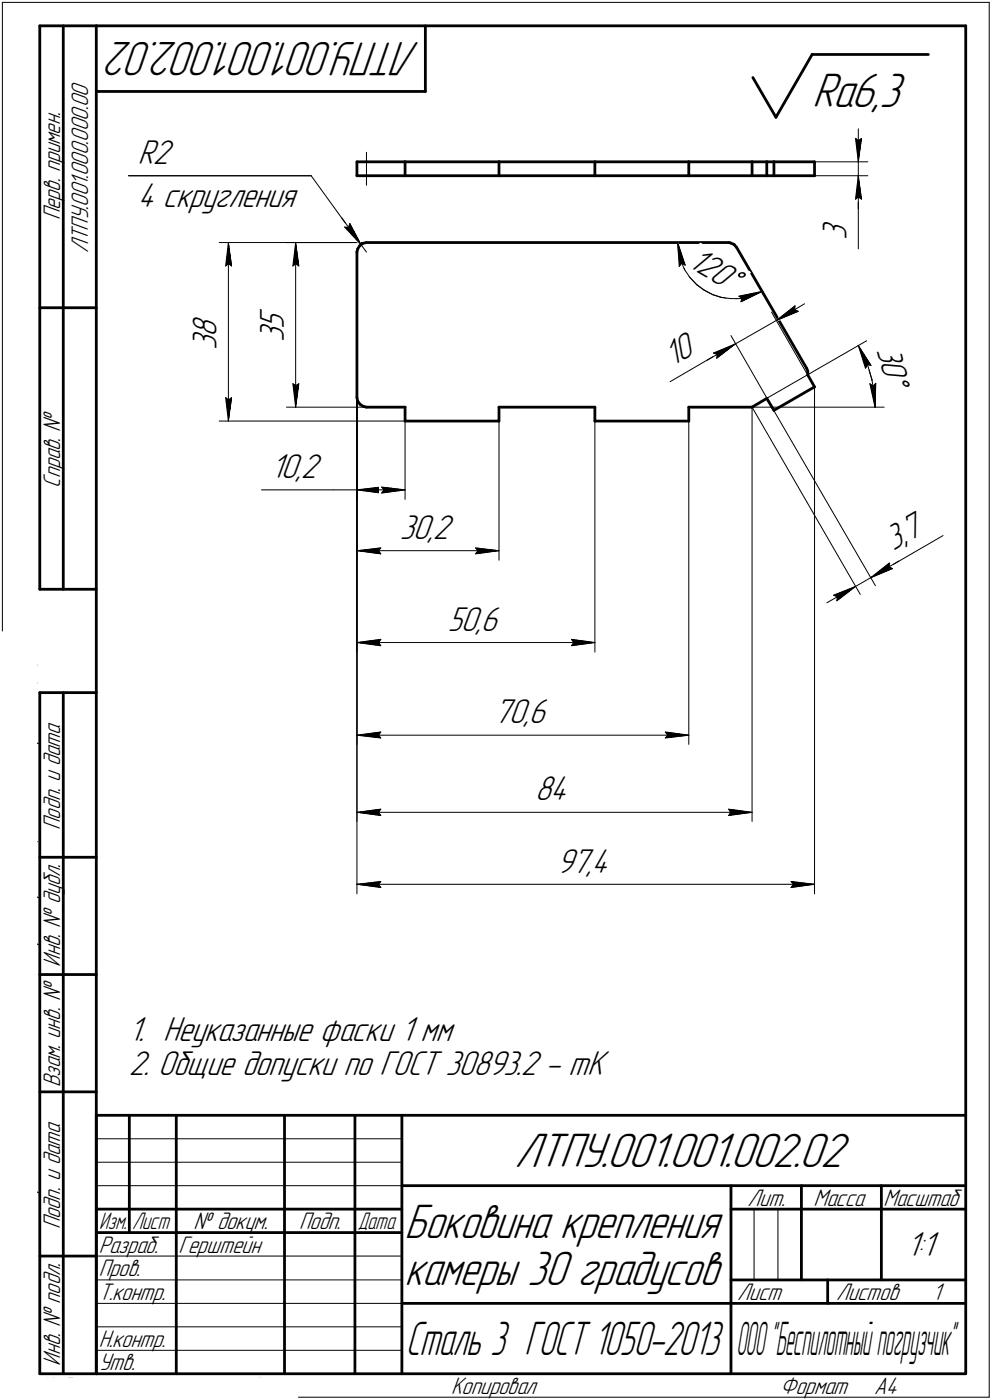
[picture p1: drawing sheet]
<svg xmlns="http://www.w3.org/2000/svg" width="211mm" height="298mm" viewBox="0 0 211 298" stroke-linecap="round" stroke-linejoin="round" font-family="sans-serif">
<defs><g id="words">
<g font-size="10.9">
<text x="89.4" y="9" transform="rotate(-180 89.4 9)">ЛТПУ.001.001.002.02</text>
<text x="172.8" y="22.8">Ra6,3</text>
<text x="109.5" y="248.5">ЛТПУ.001.001.002.02</text>
<text x="86.1" y="263.5">Боковина крепления</text>
<text x="86.1" y="273.5">камеры 30 градусов</text>
</g>
<text font-size="10.7" x="86.3" y="288.5">Сталь 3 ГОСТ 1050-2013</text>
<text font-size="10.4" x="156.7" y="288.5">ООО&quot;Беспилотныйпогрузчик&quot;</text>
<g font-size="7.8">
<text x="29.3" y="34.9">R2</text>
<text x="29.3" y="44">4 скругления</text>
<text x="180.1" y="51" transform="rotate(-90 180.1 51)">3</text>
<text x="146.1" y="56.7" transform="rotate(30 146.1 56.7)">120Å</text>
<text x="46.1" y="71.8" transform="rotate(-90 46.1 71.8)">8</text>
<text x="60.4" y="70.1" transform="rotate(-90 60.4 70.1)">5</text>
<text x="46.1" y="74.6" transform="rotate(-90 46.1 74.6)">3</text>
<text x="60.4" y="72.9" transform="rotate(-90 60.4 72.9)">3</text>
<text x="186.5" y="74.5" transform="rotate(75 186.5 74.5)">30Å</text>
<text x="143" y="78.1" transform="rotate(-30 143 78.1)">10</text>
<text x="57.6" y="101.8">10,2</text>
<text x="85.1" y="114.8">30,2</text>
<text x="190" y="117.3" transform="rotate(-30 190 117.3)">3,</text>
<text x="193.3" y="115.4" transform="rotate(-30 193.3 115.4)">7</text>
<text x="95.3" y="134.3">50,6</text>
<text x="105.1" y="154">70,6</text>
<text x="113.9" y="170.4">84</text>
<text x="118.5" y="185.8">97,4</text>
<text x="27.4" y="221.7">1. Неуказанные фаски 1 мм</text>
<text x="27.4" y="228.8">2. Общие допуски по ГОСТ 30893.2 - mK</text>
<text x="192.9" y="267.5">1:1</text>
</g>
<g font-size="5.4">
<text x="12.8" y="46.9" transform="rotate(-90 12.8 46.9)">Перв. примен.</text>
<text x="18.8" y="53.9" transform="rotate(-90 18.8 53.9)">ЛТПУ.001.000.000.00</text>
<text x="12.8" y="103.8" transform="rotate(-90 12.8 103.8)">Справ. №</text>
<text x="12.8" y="176.7" transform="rotate(-90 12.8 176.7)">Подп. и дата</text>
<text x="12.8" y="205.8" transform="rotate(-90 12.8 205.8)">Инв. № дубл.</text>
<text x="12.8" y="231.6" transform="rotate(-90 12.8 231.6)">Взам. инв. №</text>
<text x="159.1" y="256.8">Лит.</text>
<text x="173.1" y="256.8">Масса</text>
<text x="188" y="256.8">Масштаб</text>
<text x="12.8" y="261.7" transform="rotate(-90 12.8 261.7)">Подп. и дата</text>
<text x="41.2" y="261.8">№ докум.</text>
<text x="63.6" y="261.8">Подп.</text>
<text x="21" y="266.8">Разраб.</text>
<text x="38" y="266.8">Герштейн</text>
<text x="21" y="271.8">Пров.</text>
<text x="21" y="276.8">Т.контр.</text>
<text x="156.9" y="276.8">Лист</text>
<text x="177.9" y="276.8">Листов</text>
<text x="198.4" y="276.8">1</text>
<text x="21" y="286.8">Н.контр.</text>
<text x="7.5" y="288.9" transform="rotate(-90 7.5 288.9)">МПАС-3Dv21 Учебнаяверсия©2022ООО&quot;АСКОН-Системыпроектирования&quot;, Россия. Всеправазащищен</text>
<text x="12.8" y="290.8" transform="rotate(-90 12.8 290.8)">Инв. № подл.</text>
<text x="21" y="291.8">Утв.</text>
<text x="96" y="296.8">Копировал</text>
<text x="166" y="296.8">Формат</text>
<text x="186" y="296.8">A4</text>
</g>
<g font-size="5.3">
<text x="21.1" y="261.8">Изм.</text>
<text x="28.1" y="261.8">Лист</text>
<text x="76.1" y="261.8">Дата</text>
</g>
</g></defs>
<g fill="none" stroke="#000" stroke-width=".59">
<path d="M8.5 5.5v120zM8.5 5.5h12zM13.5 5.5v120zM20.5 5.5v287zM20.5 5.5h185zM20.5 19.5h70zM90.5 5.5v14zM160.2 16.5l4.9 8.5zM172.8 11.6l-7.7 13.4zM172.8 11.6h24.7zM205.5 5.5v287zM75.9 34.5h2.1z"/>
<path d="M75.9 37.4h2.1zM75.9 34.5v2.9zM78 37.4h8.2zM78 34.5h8.2zM86.2 34.5v2.9zM86.2 34.5h20zM86.2 37.4h20zM106.2 34.5v2.9zM106.2 37.4h20.4zM106.2 34.5h20.4zM126.6 34.5v2.9zM126.6 34.5h20z"/>
<path d="M126.6 37.4h20zM146.6 34.5v2.9zM146.6 34.5h13.4zM146.6 37.4h13.4zM160 37.4h3.2zM160 34.5v2.9zM160 34.5h3.2zM163.2 34.5v2.9zM163.2 34.5h1.5zM163.2 37.4h1.5zM164.7 34.5v2.9zM164.7 34.5h8.6z"/>
<path d="M164.7 37.4h8.6zM173.3 34.5v2.9zM75.9 53.7v31zM76.1 53l-.2 .7zM76.5 52.3l.7-.5zM76.5 52.3l-.4 .7zM77.2 51.8l.8-.2zM78 51.6h77zM155 51.6l.4 .1zM155.4 51.7l.8 .4zM156.2 52.1l.5 .6zM156.7 52.7l14.9 25.7z"/>
<path d="M8.5 65.5h12zM171.6 78.4l.3 .6zM171.9 79v.8zM171.9 79.8l1.4 2.6zM75.9 84.7l.2 .7zM76.1 85.4l.5 .7zM76.6 86.1l.7 .4zM77.3 86.5l.7 .2zM78 86.7h8.2zM86.2 89.7h20zM86.2 86.7v3zM106.2 86.7v3z"/>
<path d="M106.2 86.7h20.4zM126.6 89.7h20zM126.6 86.7v3zM146.6 86.7h13.4zM146.6 86.7v3zM160 86.7l3.2-1.9zM163.2 84.8l1.5 2.6zM164.7 87.4l8.6-5zM8.5 125.5h12zM8.5 147.5v145zM8.5 147.5h12zM13.5 147.5v145z"/>
<path d="M8.5 182.5h12zM8.5 207.5h12zM8.5 232.5h12zM20.5 237.5h185zM20.5 237.5v55zM27.5 237.5v25zM37.5 237.5v55zM60.5 237.5v55zM75.5 237.5v55zM85.5 237.5v55zM20.5 257.5h65zM85.5 252.5h120z"/>
<path d="M155.5 252.5v40zM155.5 257.5h15zM170.5 252.5v20zM170.5 257.5h35zM187.5 252.5v20zM8.5 267.5h12zM20.5 262.5h65zM85.5 277.5h70zM155.5 277.5h50zM155.5 272.5h50zM176.1 272.5v5zM8.5 292.5h12z"/>
<path d="M20.5 292.5h185z"/>
</g>
<g fill="none" stroke="#000" stroke-width=".21">
<path d="M.5 .5v297zM.5 .5h210zM210.5 .5v297zM27.3 37.4h38.9zM66.2 37.4l10.6 14.7zM78 32.4v7.1zM170.5 34.5h14.2zM170.5 37.4h14.2zM182 29.5l.6 .5zM182 29.5l.6 5zM182.6 37.4v7zM182.6 30l.7-.5z"/>
<path d="M182.6 27.4v7.1zM182.6 37.4l-.6 5zM182.6 37.4l.7 5zM182.6 34.5v2.9zM183.3 29.5l-.7 5zM46.7 51.6h31.3zM48 56.6l.6-.5zM48.6 51.6l.7 5zM48.6 56.1l.7 .5zM48.6 51.6l-.6 5zM48.6 51.6v38.1zM61 51.6h17z"/>
<path d="M62.3 56.6l.6-.5zM62.9 51.6l.7 5zM62.9 56.1l.7 .5zM62.9 51.6l-.6 5zM62.9 51.6v35.1zM72.7 46.4l4.1 5.7zM73.3 48.3l.9 .1zM73.3 48.3l3.5 3.8zM74.4 47.6l2.4 4.5zM74.4 47.6l-.2 .8zM76.8 52.1l1.2 1.6zM142.2 51.6h12.8z"/>
<path d="M144.2 51.6l.2 2.1zM144.2 51.6l1.6 4.9zM144.2 51.6l.3 5.1zM144.4 53.7l.5 1.9zM144.9 55.6l.8 1.9zM145 56l.8 .5zM145 56l-.5 .7zM145.7 57.5l1.1 1.6zM146.8 59.1l1.5 1.5zM156.7 52.7l6.5 11.1zM182 42.4l.6-.5zM182.6 44.4v8.6z"/>
<path d="M182.6 41.9l.7 .5zM148.3 60.6l1.6 1.2zM149.9 61.8l1.7 .9zM150.5 76.7l6-3.5zM151.6 62.7l1.9 .6zM151.8 75.2l4.7-2zM151.8 75.2l.8 .2zM152.1 75.7l4.4-2.5zM152.5 76.3l4-3.1zM152.6 75.4l-.1 .9zM153.5 63.3l2 .3zM155.5 71.5l9.2 15.9z"/>
<path d="M155.5 63.6h2.1zM156.5 73.2l8.7-5zM157.2 63.1l.7 .4zM157.2 63.1l4.9-1zM157.6 63.6l1.9-.4zM157.6 64.3l4.5-2.2zM157.9 63.5l-.3 .8zM159.5 63.2l1.9-.8zM161.4 62.4l.7-.3zM164.2 66.5l9.1 15.9zM165.2 68.2l4.6-1.9zM165.2 68.2l4-3.1z"/>
<path d="M165.2 68.2l6-3.5zM169.1 66l.7 .3zM169.2 65.1l-.1 .9zM182.6 73.6l.9 1.6zM182.6 73.6l2.7 4.2zM182.6 73.6l1.5 4.8zM183.5 75.2l1.2 2.7zM184.6 77.6l.7 .2zM184.6 77.6l-.5 .8zM184.7 77.9l.8 2.9zM46.7 89.7h39.5zM48 84.7l.6 5z"/>
<path d="M48 84.7l.6 .5zM48.6 85.2l.7-.5zM49.3 84.7l-.7 5zM61 86.7h17zM62.3 81.7l.6 5zM62.3 81.7l.6 .4zM62.9 82.1l.7-.4zM63.6 81.7l-.7 5zM75.9 84.7v90.2zM75.9 84.7v105.6zM75.9 84.7v21.6zM75.9 84.7v34.6z"/>
<path d="M75.9 84.7v54.2zM75.9 84.7v73.8zM86.2 89.7v16.6zM106.2 89.7v29.6zM126.6 89.7v49.2zM142.6 81.3l9.5-5.6zM146.6 89.7v68.8zM147.5 86.7h40.6zM160 86.7v88.2zM160 86.7l23 39.9zM163.2 84.8l23.1 39.9zM163.4 84.7l21-12.1z"/>
<path d="M173.3 82.4v107.9zM185.1 81.7l1.1 5zM185.1 81.7l.7 .5zM185.5 80.8l.5 2.9zM185.8 82.2l.6-.6zM186 83.7l.2 3zM186.4 81.6l-.2 5.1zM55.6 104.3h15.4zM71 104.3h4.9zM75.9 104.3l5.1-.6zM75.9 104.3l5.1 .7zM75.9 104.3h10.3z"/>
<path d="M75.9 117.3l5.1-.6zM75.9 117.3l5.1 .6zM75.9 117.3h30.3zM80.5 104.3l.5 .7zM80.5 117.3l.5 .6zM81 103.7l-.5 .6zM81 116.7l-.5 .6zM81.2 105l5-.7zM81.2 103.7l.5 .6zM81.2 103.7l5 .6zM81.7 104.3l-.5 .7zM101.2 117.9l5-.6z"/>
<path d="M101.2 116.7l.5 .6zM101.2 116.7l5 .6zM101.7 117.3l-.5 .6zM189.2 119.9l-.1 .8zM75.9 136.8l5.1-.7zM75.9 136.8l5.1 .7zM75.9 136.8h50.7zM80.5 136.8l.5 .7zM81 136.1l-.5 .7zM121.6 137.5l5-.7zM121.6 136.1l.5 .7zM121.6 136.1l5 .7z"/>
<path d="M122.1 136.8l-.5 .7zM175.9 128.4l6.1-3.5zM177.4 126.7l4.6-1.8zM177.4 126.7l.7 .4zM178.1 127.9l3.9-3zM178.1 127.1v.8zM182 124.9l3.3-1.9zM185.3 123l4.3-2.5zM185.3 123l4.6-1.9zM185.3 123l3.9-3.1zM185.3 123l6-3.5zM189.1 120.7l.8 .4z"/>
<path d="M189.6 120.5l11.1-6.5zM75.9 156.5l5.1-.6zM75.9 156.5l5.1 .6zM75.9 156.5h70.7zM80.5 156.5l.5 .6zM81 155.9l-.5 .6zM141.6 157.1l5-.6zM141.6 155.9l.5 .6zM141.6 155.9l5 .6zM142.1 156.5l-.5 .6zM75.9 173l5.1-.7zM75.9 173l5.1 .7z"/>
<path d="M75.9 173h84.1zM80.5 173l.5 .7zM81 172.3l-.5 .7zM155 173.7l5-.7zM155 172.3l.4 .7zM155 172.3l5 .7zM155.4 173l-.4 .7zM75.9 188.3l5.1-.6zM75.9 188.3l5.1 .7zM75.9 188.3h97.4zM80.5 188.3l.5 .7zM81 187.7l-.5 .6z"/>
<path d="M168.3 189l5-.7zM168.3 187.7l.5 .6zM168.3 187.7l5 .6zM168.8 188.3l-.5 .7zM20.5 247.5h65zM20.5 252.5h65zM20.5 242.5h65zM160.4 257.5v15zM165.5 257.5v15zM20.5 267.5h65zM20.5 272.5h65zM20.5 277.5h65z"/>
<path d="M.5 297.5h210zM20.5 282.5h65zM20.5 287.5h65z"/>
</g>
<g fill="#fff" stroke="#fff" stroke-width=".21">
<path d="M113.9 164.8h8.2zM113.9 164.9h8.2zM113.9 165h8.2zM113.9 165.1h8.2zM113.9 165.2h8.2zM113.9 165.3h8.2zM113.9 165.4h8.2zM113.9 165.4h8.2zM113.9 165.5h8.2zM113.9 165.6h8.2zM113.9 165.7h8.2zM113.9 165.8h8.2zM113.9 165.9h8.2zM113.9 165.9h8.2zM113.9 166h8.2zM113.9 166.1h8.2zM113.9 166.2h8.2zM113.9 166.3h8.2zM113.9 166.4h8.2zM113.9 166.5h8.2zM113.9 166.5h8.2zM113.9 166.6h8.2zM113.9 166.7h8.2zM113.9 166.8h8.2zM113.9 166.9h8.2zM113.9 167h8.2zM113.9 167h8.2zM113.9 167.1h8.2zM113.9 167.2h8.2zM113.9 167.3h8.2zM113.9 167.4h8.2zM113.9 167.5h8.2zM113.9 167.6h8.2zM113.9 167.6h8.2zM113.9 167.7h8.2zM113.9 167.8h8.2zM113.9 167.9h8.2zM113.9 168h8.2zM113.9 168.1h8.2zM113.9 168.1h8.2zM113.9 168.2h8.2zM113.9 168.3h8.2zM113.9 168.4h8.2zM113.9 168.5h8.2zM113.9 168.6h8.2zM113.9 168.7h8.2zM113.9 168.7h8.2zM113.9 168.8h8.2zM113.9 168.9h8.2zM113.9 169h8.2zM113.9 169.1h8.2zM113.9 169.2h8.2zM113.9 169.2h8.2zM113.9 169.3h8.2zM113.9 169.4h8.2zM113.9 169.5h8.2zM113.9 169.6h8.2zM113.9 169.7h8.2zM113.9 169.8h8.2zM113.9 169.8h8.2zM113.9 169.9h8.2zM113.9 170h8.2zM113.9 170.1h8.2zM113.9 170.2h8.2zM113.9 170.3h8.2zM113.9 170.3h8.2zM113.9 170.4h8.2zM113.9 170.5h8.2zM113.9 170.6h8.2zM113.9 170.7h8.2zM113.9 170.8h8.2zM113.9 170.9h8.2zM113.9 170.9h8.2zM113.9 171h8.2zM113.9 171.1h8.2zM113.9 171.2h8.2zM113.9 171.3h8.2zM113.9 171.4h8.2zM113.9 171.4h8.2zM113.9 171.5h8.2zM113.9 171.6h8.2zM113.9 171.7h8.2zM113.9 171.8h8.2zM113.9 171.9h8.2z"/>
<path d="M80.9 171.8h.5zM80.3 171.9h1.1zM79.7 172h1.7zM79.1 172h2.3zM78.5 172.1h2.9zM77.8 172.2h3.6zM77.6 172.3h3.8zM77.5 172.4h3.9zM77.2 172.5h4.2zM77 172.6h4.4zM76.8 172.6h4.6zM76.6 172.7h4.8zM76.4 172.8h5zM76.2 172.9h5.2zM75.9 173h5.5zM76.2 173.1h5.2zM76.4 173.1h5zM76.6 173.2h4.8zM76.8 173.3h4.6zM77 173.4h4.4zM77.2 173.5h4.2zM77.5 173.6h3.9zM77.6 173.7h3.8zM77.8 173.7h3.6zM78.6 173.8h2.8zM79.3 173.9h2.1zM80 174h1.4zM80.8 174.1h.6z"/>
<path d="M154.5 171.8h.7zM154.5 171.9h1.3zM154.5 172h1.9zM154.5 172h2.6zM154.5 172.1h3.1zM154.5 172.2h3.7zM154.5 172.3h4zM154.5 172.4h4.2zM154.5 172.5h4.3zM154.5 172.6h4.6zM154.5 172.6h4.8zM154.5 172.7h4.9zM154.5 172.8h5.2zM154.5 172.9h5.4zM154.5 173h5.5zM154.5 173.1h5.4zM154.5 173.1h5.2zM154.5 173.2h4.9zM154.5 173.3h4.8zM154.5 173.4h4.6zM154.5 173.5h4.3zM154.5 173.6h4.2zM154.5 173.7h4zM154.5 173.7h3.7zM154.5 173.8h3.1zM154.5 173.9h2.3zM154.5 174h1.5zM154.5 174.1h.8z"/>
<path d="M54.8 65.4h7.2zM54.8 65.5h7.2zM54.8 65.6h7.2zM54.8 65.7h7.2zM54.8 65.8h7.2zM54.8 65.9h7.2zM54.8 66h7.2zM54.8 66h7.2zM54.8 66.1h7.2zM54.8 66.2h7.2zM54.8 66.3h7.2zM54.8 66.4h7.2zM54.8 66.5h7.2zM54.8 66.5h7.2zM54.8 66.6h7.2zM54.8 66.7h7.2zM54.8 66.8h7.2zM54.8 66.9h7.2zM54.8 67h7.2zM54.8 67.1h7.2zM54.8 67.1h7.2zM54.8 67.2h7.2zM54.8 67.3h7.2zM54.8 67.4h7.2zM54.8 67.5h7.2zM54.8 67.6h7.2zM54.8 67.6h7.2zM54.8 67.7h7.2zM54.8 67.8h7.2zM54.8 67.9h7.2zM54.8 68h7.2zM54.8 68.1h7.2zM54.8 68.2h7.2zM54.8 68.2h7.2zM54.8 68.3h7.2zM54.8 68.4h7.2zM54.8 68.5h7.2zM54.8 68.6h7.2zM54.8 68.7h7.2zM54.8 68.7h7.2zM54.8 68.8h7.2zM54.8 68.9h7.2zM54.8 69h7.2zM54.8 69.1h7.2zM54.8 69.2h7.2zM54.8 69.3h7.2zM54.8 69.3h7.2zM54.8 69.4h7.2zM54.8 69.5h7.2zM54.8 69.6h7.2zM54.8 69.7h7.2zM54.8 69.8h7.2zM54.8 69.8h7.2zM54.8 69.9h7.2zM54.8 70h7.2zM54.8 70.1h7.2zM54.8 70.2h7.2zM54.8 70.3h7.2zM54.8 70.4h7.2zM54.8 70.4h7.2zM54.8 70.5h7.2zM54.8 70.6h7.2zM54.8 70.7h7.2zM54.8 70.8h7.2zM54.8 70.9h7.2zM54.8 71h7.2zM54.8 71h7.2zM54.8 71.1h7.2zM54.8 71.2h7.2zM54.8 71.3h7.2zM54.8 71.4h7.2zM54.8 71.5h7.2zM54.8 71.5h7.2zM54.8 71.6h7.2zM54.8 71.7h7.2zM54.8 71.8h7.2zM54.8 71.9h7.2zM54.8 72h7.2zM54.8 72.1h7.2zM54.8 72.1h7.2zM54.8 72.2h7.2zM54.8 72.3h7.2zM54.8 72.4h7.2zM54.8 72.5h7.2zM54.8 72.6h7.2zM54.8 72.6h7.2zM54.8 72.7h7.2z"/>
<path d="M61.7 81.2h2.5zM61.8 81.3h2.4zM61.8 81.4h2.4zM61.8 81.4h2.4zM61.8 81.5h2.4zM61.8 81.6h2.4zM61.8 81.7h2.4zM61.8 81.8h2.4zM61.9 81.9h2.2zM61.9 82h2.2zM61.9 82h2.2zM61.9 82.1h2.2zM61.9 82.2h2.2zM61.9 82.3h2.2zM61.9 82.4h2.2zM62 82.5h2zM62 82.5h2zM62 82.6h2zM62 82.7h2zM62 82.8h2zM62 82.9h2zM62 83h2zM62 83.1h1.9zM62.1 83.1h1.8zM62.1 83.2h1.8zM62.1 83.3h1.8zM62.1 83.4h1.8zM62.1 83.5h1.8zM62.1 83.6h1.8zM62.1 83.7h1.8zM62.1 83.7h1.7zM62.1 83.8h1.7zM62.1 83.9h1.7zM62.1 84h1.7zM62.1 84.1h1.7zM62.1 84.2h1.7zM62.1 84.2h1.7zM62.2 84.3h1.6zM62.2 84.4h1.6zM62.2 84.5h1.6zM62.2 84.6h1.6zM62.2 84.7h1.6zM62.2 84.8h1.6zM62.2 84.8h1.6zM62.2 84.9h1.5zM62.3 85h1.4zM62.3 85.1h1.4zM62.4 85.2h1.2zM62.4 85.3h1.2zM62.4 85.3h1.1zM62.5 85.4h1zM62.5 85.5h.9zM62.6 85.6h.8zM62.6 85.7h.8zM62.6 85.8h.7zM62.7 85.9h.6zM62.7 85.9h.5zM62.7 86h.5zM62.7 86.1h.5zM62.7 86.2h.5zM62.8 86.3h.4zM62.8 86.4h.3zM62.8 86.4h.3z"/>
<path d="M62.8 51.9h.3zM62.8 52h.3zM62.8 52.1h.4zM62.7 52.2h.5zM62.7 52.2h.5zM62.7 52.3h.5zM62.7 52.4h.5zM62.7 52.5h.6zM62.6 52.6h.7zM62.6 52.7h.8zM62.6 52.7h.8zM62.5 52.8h.9zM62.5 52.9h1zM62.4 53h1.1zM62.4 53.1h1.2zM62.4 53.2h1.2zM62.3 53.3h1.4zM62.3 53.3h1.4zM62.2 53.4h1.5zM62.2 53.5h1.6zM62.2 53.6h1.6zM62.2 53.7h1.6zM62.2 53.8h1.6zM62.2 53.8h1.6zM62.2 53.9h1.6zM62.2 54h1.6zM62.1 54.1h1.7zM62.1 54.2h1.7zM62.1 54.3h1.7zM62.1 54.4h1.7zM62.1 54.4h1.7zM62.1 54.5h1.7zM62.1 54.6h1.7zM62.1 54.7h1.8zM62.1 54.8h1.8zM62.1 54.9h1.8zM62.1 54.9h1.8zM62.1 55h1.8zM62.1 55.1h1.8zM62.1 55.2h1.8zM62 55.3h1.9zM62 55.4h2zM62 55.5h2zM62 55.5h2zM62 55.6h2zM62 55.7h2zM62 55.8h2zM62 55.9h2zM61.9 56h2.2zM61.9 56h2.2zM61.9 56.1h2.2zM61.9 56.2h2.2zM61.9 56.3h2.2zM61.9 56.4h2.2zM61.9 56.5h2.2zM61.8 56.6h2.4zM61.8 56.6h2.4zM61.8 56.7h2.4zM61.8 56.8h2.4zM61.8 56.9h2.4zM61.8 57h2.4zM61.8 57.1h2.4z"/>
<path d="M191.7 73.1h.3zM191.3 73.2h.7zM191 73.2h1zM190.8 73.3h1.3zM190.4 73.4h1.7zM190.1 73.5h2zM189.7 73.6h2.4zM189.5 73.7h2.7zM189.1 73.7h3.1zM188.8 73.8h3.4zM188.5 73.9h3.8zM188.2 74h4.1zM187.9 74.1h4.4zM187.5 74.2h4.8zM187.3 74.3h5.1zM186.9 74.3h5.5zM186.6 74.4h5.8zM186.3 74.5h6.1zM186 74.6h6.4zM185.7 74.7h6.7zM185.3 74.8h7.1zM185 74.8h7.5zM185.1 74.9h7.4zM185.1 75h7.4zM185.1 75.1h7.4zM185.2 75.2h7.4zM185.2 75.3h7.4zM185.2 75.4h7.4zM185.2 75.4h7.4zM185.3 75.5h7.4zM185.3 75.6h7.4zM185.3 75.7h7.4zM185.3 75.8h7.5zM185.3 75.9h7.5zM185.3 75.9h7.5zM185.3 76h7.5zM185.3 76.1h7.6zM185.4 76.2h7.5zM185.4 76.3h7.5zM185.4 76.4h7.5zM185.5 76.5h7.5zM185.5 76.5h7.5zM185.5 76.6h7.5zM185.5 76.7h7.5zM185.6 76.8h7.4zM185.6 76.9h7.4zM185.6 77h7.4zM185.6 77h7.5zM185.7 77.1h7.4zM185.7 77.2h7.4zM185.7 77.3h7.4zM185.7 77.4h7.5zM185.8 77.5h7.4zM185.8 77.6h7.4zM185.8 77.6h7.5zM185.8 77.7h7.5zM185.8 77.8h7.5zM185.8 77.9h7.5zM185.8 78h7.6zM185.9 78.1h7.5zM185.9 78.1h7.5zM185.9 78.2h7.6zM185.9 78.3h7.6zM186 78.4h7.5zM186 78.5h7.5zM186 78.6h7.5zM186 78.7h7.5zM186.1 78.7h7.4zM186.1 78.8h7.4zM186.1 78.9h7.5zM186.2 79h7.4zM186.2 79.1h7.4zM186.2 79.2h7.5zM186.2 79.2h7.5zM186.3 79.3h7.4zM186.3 79.4h7.4zM186.3 79.5h7.5zM186.3 79.6h7.5zM186.4 79.7h7.4zM186.4 79.8h7.4zM186.4 79.8h7.5zM186.4 79.9h7.5zM186.4 80h7.5zM186.4 80.1h7.6zM186.4 80.2h7.6zM186.4 80.3h7.6zM186.5 80.3h7.5zM186.5 80.4h7.6zM186.5 80.5h7.6zM186.6 80.6h7.5zM186.6 80.7h7.5zM186.6 80.8h7.5zM186.6 80.9h7.5zM186.7 80.9h7.4zM186.7 81h7.5zM186.7 81.1h7.5zM186.7 81.2h7.5zM186.8 81.3h7.4zM186.8 81.4h7.5zM186.8 81.4h7.5zM186.8 81.5h7.5zM186.9 81.6h7.4zM186.9 81.7h7.5zM186.9 81.8h7.5zM186.9 81.9h7.5zM186.9 82h7.6zM186.9 82h7.6zM186.9 82.1h7.6zM187 82.2h7.5zM187 82.3h7.6zM187 82.4h7.6zM187 82.5h7.6zM187.1 82.5h7.5zM187.1 82.6h7.2zM187.1 82.7h6.9zM187.1 82.8h6.5zM187.2 82.9h6.1zM187.2 83h5.8zM187.2 83.1h5.5zM187.3 83.1h5.1zM187.3 83.2h4.7zM187.3 83.3h4.5zM187.3 83.4h4.1zM187.4 83.5h3.7zM187.4 83.6h3.4zM187.4 83.7h3zM187.4 83.7h2.8zM187.5 83.8h2.3zM187.5 83.9h2zM187.5 84h1.6zM187.5 84.1h1.4zM187.5 84.2h1.1zM187.5 84.2h.7zM187.5 84.3h.4z"/>
<path d="M185.7 81.2h1.2zM184.5 81.3h2.4zM184.6 81.4h2.3zM184.6 81.4h2.3zM184.6 81.5h2.3zM184.6 81.6h2.3zM184.7 81.7h2.2zM184.7 81.8h2.2zM184.7 81.9h2.2zM184.7 82h2.2zM184.7 82h2.2zM184.7 82.1h2.2zM184.7 82.2h2.2zM184.7 82.3h2.2zM184.7 82.4h2.2zM184.7 82.5h2.2zM184.8 82.5h2.1zM184.8 82.6h2.1zM184.8 82.7h2.1zM184.8 82.8h2.1zM184.8 82.9h2.1zM184.9 83h2zM184.9 83.1h2zM184.9 83.1h2zM184.9 83.2h2zM185 83.3h1.9zM185 83.4h1.9zM185 83.5h1.9zM185 83.6h1.9zM185 83.7h1.9zM185.1 83.7h1.8zM185.1 83.8h1.8zM185.1 83.9h1.8zM185.1 84h1.8zM185.1 84.1h1.8zM185.2 84.2h1.7zM185.2 84.2h1.7zM185.2 84.3h1.7zM185.2 84.4h1.7zM185.2 84.5h1.7zM185.3 84.6h1.6zM185.3 84.7h1.6zM185.3 84.8h1.6zM185.3 84.8h1.5zM185.3 84.9h1.5zM185.3 85h1.5zM185.4 85.1h1.4zM185.4 85.2h1.3zM185.5 85.3h1.2zM185.5 85.3h1.2zM185.6 85.4h1zM185.6 85.5h1zM185.7 85.6h.9zM185.7 85.7h.8zM185.8 85.8h.7zM185.8 85.9h.7zM185.8 85.9h.6zM185.8 86h.6zM185.9 86.1h.5zM185.9 86.2h.5zM186 86.3h.4zM186 86.4h.4zM186.1 86.4h.2zM186.1 86.5h.2z"/>
<path d="M182.7 73.7h.2zM182.7 73.8h.3zM182.7 73.9h.3zM182.7 74h.4zM182.7 74.1h.5zM182.7 74.2h.6zM182.7 74.3h.8zM182.7 74.3h.9zM182.7 74.4h.9zM182.7 74.5h1zM182.7 74.6h1.1zM182.7 74.7h1.2zM182.7 74.8h1.3zM182.7 74.8h1.4zM182.7 74.9h1.4zM182.7 75h1.5zM182.7 75.1h1.5zM182.7 75.2h1.6zM182.7 75.3h1.7zM182.7 75.4h1.7zM182.7 75.4h1.8zM182.7 75.5h1.9zM182.8 75.6h1.8zM182.8 75.7h1.9zM182.8 75.8h1.9zM182.9 75.9h1.8zM182.9 75.9h1.9zM182.9 76h1.9zM183 76.1h1.9zM183 76.2h2zM183 76.3h2zM183 76.4h2.1zM183 76.5h2.1zM183 76.5h2.2zM183.1 76.6h2.2zM183.1 76.7h2.2zM183.1 76.8h2.2zM183.2 76.9h2.2zM183.2 77h2.2zM183.2 77h2.3zM183.3 77.1h2.3zM183.3 77.2h2.3zM183.3 77.3h2.4zM183.4 77.4h2.3zM183.4 77.5h2.4zM183.4 77.6h2.4zM183.5 77.6h2.3zM183.5 77.7h2.4zM183.5 77.8h2.5zM183.6 77.9h2.4zM183.6 78h2.5zM183.6 78.1h2.5zM183.6 78.1h2.3zM183.6 78.2h2.2zM183.6 78.3h2zM183.7 78.4h1.7zM183.7 78.5h1.6zM183.7 78.6h1.3zM183.8 78.7h1zM183.8 78.7h.9zM183.8 78.8h.7zM183.9 78.9h.4zM183.9 79h.2z"/>
<path d="M74.5 47h.2zM74.3 47.1h.5zM74.3 47.2h.5zM74.1 47.2h.7zM74 47.3h.8zM73.8 47.4h1.1zM73.7 47.5h1.2zM73.6 47.6h1.4zM73.5 47.7h1.5zM73.4 47.8h1.7zM73.2 47.8h1.9zM73.2 47.9h2zM73.1 48h2.1zM72.9 48.1h2.4zM72.8 48.2h2.6zM72.7 48.3h2.7zM72.6 48.3h2.8zM72.6 48.4h2.8zM72.7 48.5h2.8zM72.8 48.6h2.7zM72.9 48.7h2.7zM73 48.8h2.6zM73.1 48.9h2.6zM73.2 48.9h2.5zM73.2 49h2.6zM73.3 49.1h2.5zM73.4 49.2h2.5zM73.5 49.3h2.4zM73.6 49.4h2.3zM73.7 49.4h2.3zM73.7 49.5h2.3zM73.8 49.6h2.3zM73.9 49.7h2.2zM74 49.8h2.2zM74.1 49.9h2.1zM74.2 50h2.1zM74.3 50h2zM74.3 50.1h2.1zM74.4 50.2h2zM74.5 50.3h2zM74.6 50.4h1.9zM74.7 50.5h1.8zM74.8 50.5h1.7zM74.8 50.6h1.7zM74.9 50.7h1.6zM75 50.8h1.5zM75.1 50.9h1.4zM75.2 51h1.4zM75.2 51.1h1.4zM75.4 51.1h1.2zM75.5 51.2h1.1zM75.6 51.3h1zM75.8 51.4h.9zM75.9 51.5h.8zM76 51.6h.7zM76.2 51.6h.5zM76.3 51.7h.5zM76.5 51.8h.3zM76.5 51.9h.3z"/>
<path d="M29.3 29.3h8.2zM29.3 29.4h8.2zM29.3 29.5h8.2zM29.3 29.5h8.2zM29.3 29.6h8.2zM29.3 29.7h8.2zM29.3 29.8h8.2zM29.3 29.9h8.2zM29.3 30h8.2zM29.3 30.1h8.2zM29.3 30.1h8.2zM29.3 30.2h8.2zM29.3 30.3h8.2zM29.3 30.4h8.2zM29.3 30.5h8.2zM29.3 30.6h8.2zM29.3 30.6h8.2zM29.3 30.7h8.2zM29.3 30.8h8.2zM29.3 30.9h8.2zM29.3 31h8.2zM29.3 31.1h8.2zM29.3 31.2h8.2zM29.3 31.2h8.2zM29.3 31.3h8.2zM29.3 31.4h8.2zM29.3 31.5h8.2zM29.3 31.6h8.2zM29.3 31.7h8.2zM29.3 31.7h8.2zM29.3 31.8h8.2zM29.3 31.9h8.2zM29.3 32h8.2zM29.3 32.1h8.2zM29.3 32.2h8.2zM29.3 32.3h8.2zM29.3 32.3h8.2zM29.3 32.4h8.2zM29.3 32.5h8.2zM29.3 32.6h8.2zM29.3 32.7h8.2zM29.3 32.8h8.2zM29.3 32.9h8.2zM29.3 32.9h8.2zM29.3 33h8.2zM29.3 33.1h8.2zM29.3 33.2h8.2zM29.3 33.3h8.2zM29.3 33.4h8.2zM29.3 33.4h8.2zM29.3 33.5h8.2zM29.3 33.6h8.2zM29.3 33.7h8.2zM29.3 33.8h8.2zM29.3 33.9h8.2zM29.3 34h8.2zM29.3 34h8.2zM29.3 34.1h8.2zM29.3 34.2h8.2zM29.3 34.3h8.2zM29.3 34.4h8.2zM29.3 34.5h8.2zM29.3 34.5h8.2zM29.3 34.6h8.2zM29.3 34.7h8.2zM29.3 34.8h8.2zM29.3 34.9h8.2zM29.3 35h8.2zM29.3 35.1h8.2zM29.3 35.1h8.2zM29.3 35.2h8.2zM29.3 35.3h8.2zM29.3 35.4h8.2zM29.3 35.5h8.2zM29.3 35.6h8.2zM29.3 35.6h8.2zM29.3 35.7h8.2zM29.3 35.8h8.2zM29.3 35.9h8.2zM29.3 36h8.2zM29.3 36.1h8.2zM29.3 36.2h8.2zM29.3 36.2h8.2zM29.3 36.3h8.2z"/>
<path d="M29.3 38.4h35zM29.3 38.5h35zM29.3 38.6h35zM29.3 38.7h35zM29.3 38.8h35zM29.3 38.9h35zM29.3 38.9h35zM29.3 39h35zM29.3 39.1h35zM29.3 39.2h35zM29.3 39.3h35zM29.3 39.4h35zM29.3 39.5h35zM29.3 39.5h35zM29.3 39.6h35zM29.3 39.7h35zM29.3 39.8h35zM29.3 39.9h35zM29.3 40h35zM29.3 40h35zM29.3 40.1h35zM29.3 40.2h35zM29.3 40.3h35zM29.3 40.4h35zM29.3 40.5h35zM29.3 40.6h35zM29.3 40.6h35zM29.3 40.7h35zM29.3 40.8h35zM29.3 40.9h35zM29.3 41h35zM29.3 41.1h35zM29.3 41.1h35zM29.3 41.2h35zM29.3 41.3h35zM29.3 41.4h35zM29.3 41.5h35zM29.3 41.6h35zM29.3 41.7h35zM29.3 41.7h35zM29.3 41.8h35zM29.3 41.9h35zM29.3 42h35zM29.3 42.1h35zM29.3 42.2h35zM29.3 42.2h35zM29.3 42.3h35zM29.3 42.4h35zM29.3 42.5h35zM29.3 42.6h35zM29.3 42.7h35zM29.3 42.8h35zM29.3 42.8h35zM29.3 42.9h35zM29.3 43h35zM29.3 43.1h35zM29.3 43.2h35zM29.3 43.3h35zM29.3 43.3h35zM29.3 43.4h35zM29.3 43.5h35zM29.3 43.6h35zM29.3 43.7h35zM29.3 43.8h35zM29.3 43.9h35zM29.3 43.9h35zM29.3 44h35zM29.3 44.1h35zM29.3 44.2h35zM29.3 44.3h35zM29.3 44.4h35zM29.3 44.4h35zM29.3 44.5h35zM29.3 44.6h35zM29.3 44.7h35zM29.3 44.8h35zM29.3 44.9h35zM29.3 45h35zM29.3 45h35zM29.3 45.1h35zM29.3 45.2h35zM29.3 45.3h35zM29.3 45.4h35zM29.3 45.5h35z"/>
<path d="M27.4 216.1h70.2zM27.4 216.2h70.2zM27.4 216.2h70.2zM27.4 216.3h70.2zM27.4 216.4h70.2zM27.4 216.5h70.2zM27.4 216.6h70.2zM27.4 216.7h70.2zM27.4 216.7h70.2zM27.4 216.8h70.2zM27.4 216.9h70.2zM27.4 217h70.2zM27.4 217.1h70.2zM27.4 217.2h70.2zM27.4 217.3h70.2zM27.4 217.3h70.2zM27.4 217.4h70.2zM27.4 217.5h70.2zM27.4 217.6h70.2zM27.4 217.7h70.2zM27.4 217.8h70.2zM27.4 217.8h70.2zM27.4 217.9h70.2zM27.4 218h70.2zM27.4 218.1h70.2zM27.4 218.2h70.2zM27.4 218.3h70.2zM27.4 218.4h70.2zM27.4 218.4h70.2zM27.4 218.5h70.2zM27.4 218.6h70.2zM27.4 218.7h70.2zM27.4 218.8h70.2zM27.4 218.9h70.2zM27.4 218.9h70.2zM27.4 219h70.2zM27.4 219.1h70.2zM27.4 219.2h70.2zM27.4 219.3h70.2zM27.4 219.4h70.2zM27.4 219.5h70.2zM27.4 219.5h70.2zM27.4 219.6h70.2zM27.4 219.7h70.2zM27.4 219.8h70.2zM27.4 219.9h70.2zM27.4 220h70.2zM27.4 220h70.2zM27.4 220.1h70.2zM27.4 220.2h70.2zM27.4 220.3h70.2zM27.4 220.4h70.2zM27.4 220.5h70.2zM27.4 220.6h70.2zM27.4 220.6h70.2zM27.4 220.7h70.2zM27.4 220.8h70.2zM27.4 220.9h70.2zM27.4 221h70.2zM27.4 221.1h70.2zM27.4 221.1h70.2zM27.4 221.2h70.2zM27.4 221.3h70.2zM27.4 221.4h70.2zM27.4 221.5h70.2zM27.4 221.6h70.2zM27.4 221.7h70.2zM27.4 221.7h70.2zM27.4 221.8h70.2zM27.4 221.9h70.2zM27.4 222h70.2zM27.4 222.1h70.2zM27.4 222.2h70.2zM27.4 222.2h70.2zM27.4 222.3h70.2zM27.4 222.4h70.2zM27.4 222.5h70.2zM27.4 222.6h70.2zM27.4 222.7h70.2zM27.4 222.8h70.2zM27.4 222.8h70.2zM27.4 222.9h70.2zM27.4 223h70.2zM27.4 223.1h70.2z"/>
<path d="M27.4 223.2h104.7zM27.4 223.3h104.7zM27.4 223.4h104.7zM27.4 223.4h104.7zM27.4 223.5h104.7zM27.4 223.6h104.7zM27.4 223.7h104.7zM27.4 223.8h104.7zM27.4 223.9h104.7zM27.4 223.9h104.7zM27.4 224h104.7zM27.4 224.1h104.7zM27.4 224.2h104.7zM27.4 224.3h104.7zM27.4 224.4h104.7zM27.4 224.5h104.7zM27.4 224.5h104.7zM27.4 224.6h104.7zM27.4 224.7h104.7zM27.4 224.8h104.7zM27.4 224.9h104.7zM27.4 225h104.7zM27.4 225h104.7zM27.4 225.1h104.7zM27.4 225.2h104.7zM27.4 225.3h104.7zM27.4 225.4h104.7zM27.4 225.5h104.7zM27.4 225.6h104.7zM27.4 225.6h104.7zM27.4 225.7h104.7zM27.4 225.8h104.7zM27.4 225.9h104.7zM27.4 226h104.7zM27.4 226.1h104.7zM27.4 226.1h104.7zM27.4 226.2h104.7zM27.4 226.3h104.7zM27.4 226.4h104.7zM27.4 226.5h104.7zM27.4 226.6h104.7zM27.4 226.7h104.7zM27.4 226.7h104.7zM27.4 226.8h104.7zM27.4 226.9h104.7zM27.4 227h104.7zM27.4 227.1h104.7zM27.4 227.2h104.7zM27.4 227.2h104.7zM27.4 227.3h104.7zM27.4 227.4h104.7zM27.4 227.5h104.7zM27.4 227.6h104.7zM27.4 227.7h104.7zM27.4 227.8h104.7zM27.4 227.8h104.7zM27.4 227.9h104.7zM27.4 228h104.7zM27.4 228.1h104.7zM27.4 228.2h104.7zM27.4 228.3h104.7zM27.4 228.3h104.7zM27.4 228.4h104.7zM27.4 228.5h104.7zM27.4 228.6h104.7zM27.4 228.7h104.7zM27.4 228.8h104.7zM27.4 228.9h104.7zM27.4 228.9h104.7zM27.4 229h104.7zM27.4 229.1h104.7zM27.4 229.2h104.7zM27.4 229.3h104.7zM27.4 229.4h104.7zM27.4 229.4h104.7zM27.4 229.5h104.7zM27.4 229.6h104.7zM27.4 229.7h104.7zM27.4 229.8h104.7zM27.4 229.9h104.7zM27.4 230h104.7zM27.4 230h104.7zM27.4 230.1h104.7zM27.4 230.2h104.7zM27.4 230.3h104.7z"/>
<path d="M40.5 66.8h7.2zM40.5 66.9h7.2zM40.5 67h7.2zM40.5 67.1h7.2zM40.5 67.1h7.2zM40.5 67.2h7.2zM40.5 67.3h7.2zM40.5 67.4h7.2zM40.5 67.5h7.2zM40.5 67.6h7.2zM40.5 67.6h7.2zM40.5 67.7h7.2zM40.5 67.8h7.2zM40.5 67.9h7.2zM40.5 68h7.2zM40.5 68.1h7.2zM40.5 68.2h7.2zM40.5 68.2h7.2zM40.5 68.3h7.2zM40.5 68.4h7.2zM40.5 68.5h7.2zM40.5 68.6h7.2zM40.5 68.7h7.2zM40.5 68.7h7.2zM40.5 68.8h7.2zM40.5 68.9h7.2zM40.5 69h7.2zM40.5 69.1h7.2zM40.5 69.2h7.2zM40.5 69.3h7.2zM40.5 69.3h7.2zM40.5 69.4h7.2zM40.5 69.5h7.2zM40.5 69.6h7.2zM40.5 69.7h7.2zM40.5 69.8h7.2zM40.5 69.8h7.2zM40.5 69.9h7.2zM40.5 70h7.2zM40.5 70.1h7.2zM40.5 70.2h7.2zM40.5 70.3h7.2zM40.5 70.4h7.2zM40.5 70.4h7.2zM40.5 70.5h7.2zM40.5 70.6h7.2zM40.5 70.7h7.2zM40.5 70.8h7.2zM40.5 70.9h7.2zM40.5 71h7.2zM40.5 71h7.2zM40.5 71.1h7.2zM40.5 71.2h7.2zM40.5 71.3h7.2zM40.5 71.4h7.2zM40.5 71.5h7.2zM40.5 71.5h7.2zM40.5 71.6h7.2zM40.5 71.7h7.2zM40.5 71.8h7.2zM40.5 71.9h7.2zM40.5 72h7.2zM40.5 72.1h7.2zM40.5 72.1h7.2zM40.5 72.2h7.2zM40.5 72.3h7.2zM40.5 72.4h7.2zM40.5 72.5h7.2zM40.5 72.6h7.2zM40.5 72.6h7.2zM40.5 72.7h7.2zM40.5 72.8h7.2zM40.5 72.9h7.2zM40.5 73h7.2zM40.5 73.1h7.2zM40.5 73.2h7.2zM40.5 73.2h7.2zM40.5 73.3h7.2zM40.5 73.4h7.2zM40.5 73.5h7.2zM40.5 73.6h7.2zM40.5 73.7h7.2zM40.5 73.7h7.2zM40.5 73.8h7.2zM40.5 73.9h7.2zM40.5 74h7.2zM40.5 74.1h7.2zM40.5 74.2h7.2zM40.5 74.3h7.2zM40.5 74.3h7.2zM40.5 74.4h7.2zM40.5 74.5h7.2z"/>
<path d="M47.4 84.2h2.5zM47.5 84.2h2.4zM47.5 84.3h2.4zM47.5 84.4h2.4zM47.5 84.5h2.4zM47.5 84.6h2.4zM47.5 84.7h2.4zM47.5 84.8h2.4zM47.6 84.8h2.2zM47.6 84.9h2.2zM47.6 85h2.2zM47.6 85.1h2.2zM47.6 85.2h2.2zM47.6 85.3h2.2zM47.6 85.3h2.2zM47.7 85.4h2zM47.7 85.5h2zM47.7 85.6h2zM47.7 85.7h2zM47.7 85.8h2zM47.7 85.9h2zM47.7 85.9h2zM47.7 86h1.9zM47.8 86.1h1.8zM47.8 86.2h1.8zM47.8 86.3h1.8zM47.8 86.4h1.8zM47.8 86.4h1.8zM47.8 86.5h1.8zM47.8 86.6h1.8zM47.8 86.7h1.7zM47.8 86.8h1.7zM47.8 86.9h1.7zM47.8 87h1.7zM47.8 87h1.7zM47.8 87.1h1.7zM47.8 87.2h1.7zM47.9 87.3h1.5zM47.9 87.4h1.5zM47.9 87.5h1.5zM47.9 87.5h1.5zM47.9 87.6h1.5zM47.9 87.7h1.5zM47.9 87.8h1.5zM47.9 87.9h1.5zM48 88h1.4zM48 88.1h1.4zM48.1 88.1h1.2zM48.1 88.2h1.2zM48.1 88.3h1.1zM48.2 88.4h1zM48.2 88.5h.9zM48.3 88.6h.8zM48.3 88.6h.8zM48.3 88.7h.7zM48.3 88.8h.7zM48.3 88.9h.6zM48.3 89h.6zM48.4 89.1h.5zM48.4 89.2h.5zM48.5 89.2h.4zM48.5 89.3h.3zM48.5 89.4h.3z"/>
<path d="M48.5 51.9h.3zM48.5 52h.3zM48.5 52.1h.4zM48.4 52.2h.5zM48.4 52.2h.5zM48.3 52.3h.6zM48.3 52.4h.6zM48.3 52.5h.7zM48.3 52.6h.7zM48.3 52.7h.8zM48.3 52.7h.8zM48.2 52.8h.9zM48.2 52.9h1zM48.1 53h1.1zM48.1 53.1h1.2zM48.1 53.2h1.2zM48 53.3h1.4zM48 53.3h1.4zM47.9 53.4h1.5zM47.9 53.5h1.5zM47.9 53.6h1.5zM47.9 53.7h1.5zM47.9 53.8h1.5zM47.9 53.8h1.5zM47.9 53.9h1.5zM47.9 54h1.5zM47.8 54.1h1.7zM47.8 54.2h1.7zM47.8 54.3h1.7zM47.8 54.4h1.7zM47.8 54.4h1.7zM47.8 54.5h1.7zM47.8 54.6h1.7zM47.8 54.7h1.8zM47.8 54.8h1.8zM47.8 54.9h1.8zM47.8 54.9h1.8zM47.8 55h1.8zM47.8 55.1h1.8zM47.8 55.2h1.8zM47.7 55.3h1.9zM47.7 55.4h2zM47.7 55.5h2zM47.7 55.5h2zM47.7 55.6h2zM47.7 55.7h2zM47.7 55.8h2zM47.7 55.9h2zM47.6 56h2.2zM47.6 56h2.2zM47.6 56.1h2.2zM47.6 56.2h2.2zM47.6 56.3h2.2zM47.6 56.4h2.2zM47.6 56.5h2.2zM47.5 56.6h2.4zM47.5 56.6h2.4zM47.5 56.7h2.4zM47.5 56.8h2.4zM47.5 56.9h2.4zM47.5 57h2.4zM47.5 57.1h2.4z"/>
<path d="M194.8 108.1h.2zM194.6 108.2h.5zM194.5 108.3h.6zM194.3 108.4h.9zM194.2 108.5h1zM194.1 108.5h1.1zM193.9 108.6h1.4zM193.7 108.7h1.6zM193.6 108.8h1.8zM193.5 108.9h1.9zM193.3 109h2.2zM193.1 109.1h2.4zM193 109.1h2.6zM192.9 109.2h2.8zM192.7 109.3h3zM192.5 109.4h3.2zM192.4 109.5h3.3zM192.3 109.6h3.5zM192.1 109.6h3.7zM191.9 109.7h4zM191.9 109.8h4.1zM191.7 109.9h4.3zM191.5 110h4.6zM191.3 110.1h4.8zM191.3 110.2h4.9zM191.1 110.2h5.1zM190.9 110.3h5.4zM190.8 110.4h5.5zM190.7 110.5h5.6zM190.5 110.6h5.9zM190.3 110.7h6.1zM190.2 110.7h6.3zM190.1 110.8h6.4zM189.9 110.9h6.7zM189.7 111h7zM189.6 111.1h7.1zM189.5 111.2h7.3zM189.3 111.3h7.5zM189.1 111.3h7.7zM189 111.4h7.9zM188.9 111.5h8zM188.7 111.6h8.3zM188.6 111.7h8.4zM188.4 111.8h8.7zM188.3 111.8h8.8zM188.1 111.9h9.1zM188 112h9.3zM187.8 112.1h9.5zM187.7 112.2h9.7zM187.5 112.3h9.9zM187.4 112.4h10zM187.2 112.4h10.2zM187.3 112.5h10.2zM187.4 112.6h10.2zM187.4 112.7h10.2zM187.5 112.8h10.2zM187.5 112.9h10.2zM187.5 112.9h10.3zM187.6 113h10.2zM187.6 113.1h10.3zM187.7 113.2h10.3zM187.7 113.3h10.3zM187.8 113.4h10.2zM187.8 113.5h10.2zM187.9 113.5h10.2zM188 113.6h10.1zM188 113.7h10.2zM188 113.8h10.3zM188 113.9h10.3zM188.1 114h10.3zM188.1 114h10.3zM188.2 114.1h10.3zM188.3 114.2h10.2zM188.3 114.3h10.1zM188.4 114.4h9.8zM188.4 114.5h9.6zM188.5 114.6h9.4zM188.5 114.6h9.3zM188.6 114.7h9zM188.6 114.8h8.8zM188.6 114.9h8.7zM188.7 115h8.5zM188.7 115.1h8.3zM188.8 115.1h8zM188.8 115.2h7.9zM188.9 115.3h7.7zM189 115.4h7.4zM189 115.5h7.3zM189.1 115.6h7zM189.1 115.7h6.9zM189.1 115.7h6.7zM189.2 115.8h6.5zM189.2 115.9h6.3zM189.3 116h6.1zM189.3 116.1h5.9zM189.4 116.2h5.7zM189.4 116.2h5.5zM189.5 116.3h5.3zM189.6 116.4h5zM189.6 116.5h4.9zM189.7 116.6h4.6zM189.7 116.7h4.5zM189.7 116.8h4.4zM189.7 116.8h4.2zM189.8 116.9h3.9zM189.9 117h3.7zM189.9 117.1h3.6zM190 117.2h3.3zM190 117.3h3.1zM190.1 117.3h2.9zM190.1 117.4h2.8zM190.2 117.5h2.5zM190.2 117.6h2.3zM190.2 117.7h2.2zM190.3 117.8h2zM190.3 117.9h1.8zM190.4 117.9h1.5zM190.4 118h1.5zM190.5 118.1h1.2zM190.6 118.2h.9zM190.6 118.3h.7zM190.7 118.4h.6zM190.7 118.4h.4zM190.8 118.5h.1z"/>
<path d="M181.4 125h.6zM180.8 125.1h1.1zM180.1 125.1h1.8zM179.9 125.2h1.9zM179.7 125.3h2.1zM179.5 125.4h2.2zM179.2 125.5h2.4zM179.1 125.6h2.4zM178.8 125.6h2.6zM178.6 125.7h2.8zM178.4 125.8h3zM178.1 125.9h3.2zM178 126h3.2zM177.7 126.1h3.5zM177.5 126.2h3.6zM177.3 126.2h3.7zM177.1 126.3h3.8zM176.9 126.4h3.9zM176.6 126.5h4.2zM176.7 126.6h4zM176.8 126.7h3.8zM176.8 126.7h3.6zM176.9 126.8h3.4zM177 126.9h3.3zM177 127h3.1zM177 127.1h3zM177 127.2h2.9zM177.1 127.3h2.7zM177.2 127.3h2.5zM177.2 127.4h2.4zM177.3 127.5h2.2zM177.3 127.6h2zM177.4 127.7h1.8zM177.5 127.8h1.7zM177.5 127.8h1.5zM177.5 127.9h1.4zM177.5 128h1.3zM177.6 128.1h1.1zM177.6 128.2h1zM177.7 128.3h.8zM177.7 128.4h.7zM177.8 128.4h.4zM177.8 128.5h.3zM177.9 128.6h.2z"/>
<path d="M189.3 119.3h.2zM189.2 119.4h.4zM189.1 119.5h.5zM189 119.5h.7zM188.9 119.6h.8zM188.8 119.7h.9zM188.6 119.8h1.2zM188.6 119.9h1.2zM188.5 120h1.4zM188.4 120.1h1.5zM188.2 120.1h1.8zM188.1 120.2h1.9zM188 120.3h2.1zM187.9 120.4h2.3zM187.8 120.5h2.4zM187.7 120.6h2.5zM187.5 120.6h2.7zM187.5 120.7h2.8zM187.4 120.8h2.9zM187.3 120.9h3.1zM187.1 121h3.3zM187 121.1h3.5zM186.9 121.2h3.6zM186.8 121.2h3.8zM186.7 121.3h3.9zM186.6 121.4h3.8zM186.4 121.5h3.8zM186.4 121.6h3.6zM186.4 121.7h3.4zM186.3 121.8h3.3zM186.2 121.8h3.2zM186.2 121.9h3zM186.1 122h2.9zM186 122.1h2.8zM185.9 122.2h2.7zM185.8 122.3h2.6zM185.8 122.3h2.4zM185.8 122.4h2.2zM185.7 122.5h2.1zM185.6 122.6h1.9zM185.6 122.7h1.8zM185.5 122.8h1.6zM185.4 122.9h1.1zM185.3 122.9h.6z"/>
<path d="M146.3 69.8h.2zM146.1 69.8h.5zM146 69.9h.6zM145.9 70h.7zM145.7 70.1h.9zM145.5 70.2h1.2zM145.4 70.3h1.4zM145.3 70.4h1.5zM145.1 70.4h1.8zM144.9 70.5h2zM144.8 70.6h2.2zM144.7 70.7h2.3zM144.5 70.8h2.6zM144.4 70.9h2.8zM144.2 71h3zM144.1 71h3.1zM143.9 71.1h3.3zM143.8 71.2h3.5zM143.6 71.3h3.7zM143.5 71.4h3.9zM143.3 71.5h4.2zM143.2 71.5h4.3zM143.1 71.6h4.5zM142.9 71.7h4.7zM142.7 71.8h5zM142.6 71.9h5.1zM142.5 72h5.2zM142.3 72.1h5.5zM142.2 72.1h5.6zM142 72.2h5.9zM141.9 72.3h6zM141.7 72.4h6.3zM141.6 72.5h6.4zM141.4 72.6h6.7zM141.3 72.6h6.9zM141.1 72.7h7.1zM141 72.8h7.3zM140.8 72.9h7.5zM140.7 73h7.6zM140.5 73.1h7.9zM140.4 73.2h8zM140.2 73.2h8.3zM140.3 73.3h8.2zM140.4 73.4h8.2zM140.4 73.5h8.2zM140.5 73.6h8.2zM140.5 73.7h8.3zM140.5 73.7h8.3zM140.6 73.8h8.2zM140.6 73.9h8.2zM140.7 74h8.2zM140.7 74.1h8.2zM140.8 74.2h8.2zM140.8 74.3h8.3zM140.9 74.3h8.2zM141 74.4h8.2zM141 74.5h8.2zM141.1 74.6h8.2zM141.1 74.7h8.2zM141.1 74.8h8.3zM141.1 74.8h8.3zM141.2 74.9h8.2zM141.3 75h8.2zM141.3 75.1h8.2zM141.4 75.2h8.2zM141.4 75.3h8.2zM141.5 75.4h8.2zM141.5 75.4h8.3zM141.6 75.5h8.2zM141.6 75.6h8.3zM141.6 75.7h8.3zM141.7 75.8h8.2zM141.7 75.9h8.2zM141.8 75.9h8.1zM141.8 76h7.9zM141.9 76.1h7.6zM142 76.2h7.4zM142 76.3h7.3zM142.1 76.4h7zM142.1 76.5h6.8zM142.2 76.5h6.6zM142.2 76.6h6.5zM142.2 76.7h6.3zM142.3 76.8h6zM142.3 76.9h6zM142.4 77h5.7zM142.4 77h5.5zM142.5 77.1h5.2zM142.6 77.2h5.1zM142.6 77.3h4.9zM142.7 77.4h4.6zM142.7 77.5h4.5zM142.7 77.6h4.4zM142.7 77.6h4.2zM142.8 77.7h3.9zM142.9 77.8h3.7zM142.9 77.9h3.6zM143 78h3.3zM143 78.1h3.1zM143.1 78.1h2.9zM143.1 78.2h2.8zM143.2 78.3h2.5zM143.3 78.4h2.2zM143.3 78.5h2.2zM143.3 78.6h2zM143.3 78.7h1.8zM143.4 78.7h1.5zM143.4 78.8h1.5zM143.5 78.9h1.2zM143.6 79h.9zM143.6 79.1h.8zM143.7 79.2h.6zM143.7 79.2h.4zM143.8 79.3h.1z"/>
<path d="M155.9 73.3h.6zM155.3 73.4h1.1zM154.6 73.5h1.7zM154.4 73.6h1.8zM154.3 73.7h1.9zM154 73.7h2.1zM153.8 73.8h2.2zM153.6 73.9h2.4zM153.4 74h2.5zM153.2 74.1h2.7zM153 74.2h2.8zM152.8 74.3h2.9zM152.6 74.3h3zM152.4 74.4h3.2zM152.2 74.5h3.3zM152 74.6h3.4zM151.8 74.7h3.6zM151.6 74.8h3.7zM151.4 74.8h3.8zM151.1 74.9h4zM151.2 75h3.8zM151.3 75.1h3.6zM151.3 75.2h3.5zM151.4 75.3h3.3zM151.4 75.4h3.1zM151.5 75.4h2.9zM151.6 75.5h2.7zM151.6 75.6h2.7zM151.6 75.7h2.5zM151.6 75.8h2.4zM151.7 75.9h2.2zM151.7 75.9h2.1zM151.8 76h1.9zM151.9 76.1h1.7zM151.9 76.2h1.5zM152 76.3h1.3zM152 76.4h1.2zM152.1 76.5h1.1zM152.1 76.5h.9zM152.1 76.6h.8zM152.1 76.7h.7zM152.2 76.8h.5zM152.2 76.9h.4zM152.3 77h.2z"/>
<path d="M169.2 64.5h.2zM169.2 64.6h.3zM169.1 64.7h.4zM168.9 64.8h.7zM168.8 64.9h.8zM168.7 64.9h1zM168.6 65h1.2zM168.5 65.1h1.3zM168.4 65.2h1.4zM168.3 65.3h1.5zM168.1 65.4h1.8zM168.1 65.4h1.8zM168 65.5h2zM167.8 65.6h2.3zM167.7 65.7h2.4zM167.6 65.8h2.6zM167.5 65.9h2.7zM167.4 66h2.9zM167.3 66h3zM167.2 66.1h3.1zM167 66.2h3.3zM167 66.3h3.4zM166.9 66.4h3.5zM166.7 66.5h3.8zM166.6 66.5h3.9zM166.5 66.6h3.8zM166.4 66.7h3.8zM166.4 66.8h3.5zM166.3 66.9h3.5zM166.2 67h3.3zM166.1 67.1h3.2zM166.1 67.1h3.1zM166 67.2h2.9zM165.9 67.3h2.8zM165.9 67.4h2.6zM165.8 67.5h2.5zM165.8 67.6h2.3zM165.7 67.6h2.2zM165.6 67.7h2.1zM165.5 67.8h2zM165.5 67.9h1.8zM165.4 68h1.6zM165.4 68.1h1.1zM165.3 68.2h.6z"/>
<path d="M118.4 180.2h12.5zM118.4 180.3h12.5zM118.4 180.3h12.5zM118.4 180.4h12.5zM118.4 180.5h12.5zM118.4 180.6h12.5zM118.4 180.7h12.5zM118.4 180.8h12.5zM118.4 180.8h12.5zM118.4 180.9h12.5zM118.4 181h12.5zM118.4 181.1h12.5zM118.4 181.2h12.5zM118.4 181.3h12.5zM118.4 181.4h12.5zM118.4 181.4h12.5zM118.4 181.5h12.5zM118.4 181.6h12.5zM118.4 181.7h12.5zM118.4 181.8h12.5zM118.4 181.9h12.5zM118.4 181.9h12.5zM118.4 182h12.5zM118.4 182.1h12.5zM118.4 182.2h12.5zM118.4 182.3h12.5zM118.4 182.4h12.5zM118.4 182.5h12.5zM118.4 182.5h12.5zM118.4 182.6h12.5zM118.4 182.7h12.5zM118.4 182.8h12.5zM118.4 182.9h12.5zM118.4 183h12.5zM118.4 183h12.5zM118.4 183.1h12.5zM118.4 183.2h12.5zM118.4 183.3h12.5zM118.4 183.4h12.5zM118.4 183.5h12.5zM118.4 183.6h12.5zM118.4 183.6h12.5zM118.4 183.7h12.5zM118.4 183.8h12.5zM118.4 183.9h12.5zM118.4 184h12.5zM118.4 184.1h12.5zM118.4 184.1h12.5zM118.4 184.2h12.5zM118.4 184.3h12.5zM118.4 184.4h12.5zM118.4 184.5h12.5zM118.4 184.6h12.5zM118.4 184.7h12.5zM118.4 184.7h12.5zM118.4 184.8h12.5zM118.4 184.9h12.5zM118.4 185h12.5zM118.4 185.1h12.5zM118.4 185.2h12.5zM118.4 185.3h12.5zM118.4 185.3h12.5zM118.4 185.4h12.5zM118.4 185.5h12.5zM118.4 185.6h12.5zM118.4 185.7h12.5zM118.4 185.8h12.5zM118.4 185.8h12.5zM118.4 185.9h12.5zM118.4 186h12.5zM118.4 186.1h12.5zM118.4 186.2h12.5zM118.4 186.3h12.5zM118.4 186.4h12.5zM118.4 186.4h12.5zM118.4 186.5h12.5zM118.4 186.6h12.5zM118.4 186.7h12.5zM118.4 186.8h12.5zM118.4 186.9h12.5zM118.4 186.9h12.5zM118.4 187h12.5zM118.4 187.1h12.5zM118.4 187.2h12.5z"/>
<path d="M80.9 187.2h.5zM80.3 187.3h1.1zM79.7 187.4h1.7zM79.1 187.5h2.3zM78.5 187.5h2.9zM77.8 187.6h3.6zM77.6 187.7h3.8zM77.4 187.8h4zM77.1 187.9h4.3zM76.9 188h4.5zM76.7 188h4.7zM76.5 188.1h4.9zM76.2 188.2h5.2zM75.9 188.3h5.5zM76.2 188.4h5.2zM76.4 188.5h5zM76.6 188.6h4.8zM76.8 188.6h4.6zM77 188.7h4.4zM77.2 188.8h4.2zM77.5 188.9h3.9zM77.6 189h3.8zM77.8 189.1h3.6zM78.5 189.1h2.9zM79.1 189.2h2.3zM79.7 189.3h1.7zM80.3 189.4h1.1zM80.9 189.5h.5z"/>
<path d="M167.8 187.2h.7zM167.8 187.3h1.3zM167.8 187.4h1.9zM167.8 187.5h2.5zM167.8 187.5h3.1zM167.8 187.6h3.7zM167.8 187.7h4zM167.8 187.8h4.2zM167.8 187.9h4.4zM167.8 188h4.7zM167.8 188h4.9zM167.8 188.1h5.1zM167.8 188.2h5.3zM167.8 188.3h5.5zM167.8 188.4h5.3zM167.8 188.5h5.2zM167.8 188.6h4.9zM167.8 188.6h4.8zM167.8 188.7h4.6zM167.8 188.8h4.3zM167.8 188.9h4.2zM167.8 189h4zM167.8 189.1h3.7zM167.8 189.1h3.1zM167.8 189.2h2.5zM167.8 189.3h1.9zM167.8 189.4h1.3zM167.8 189.5h.7z"/>
<path d="M57.7 96.2h11.3zM57.7 96.3h11.3zM57.7 96.4h11.3zM57.7 96.4h11.3zM57.7 96.5h11.3zM57.7 96.6h11.3zM57.7 96.7h11.3zM57.7 96.8h11.3zM57.7 96.9h11.3zM57.7 96.9h11.3zM57.7 97h11.3zM57.7 97.1h11.3zM57.7 97.2h11.3zM57.7 97.3h11.3zM57.7 97.4h11.3zM57.7 97.5h11.3zM57.7 97.5h11.3zM57.7 97.6h11.3zM57.7 97.7h11.3zM57.7 97.8h11.3zM57.7 97.9h11.3zM57.7 98h11.3zM57.7 98h11.3zM57.7 98.1h11.3zM57.7 98.2h11.3zM57.7 98.3h11.3zM57.7 98.4h11.3zM57.7 98.5h11.3zM57.7 98.6h11.3zM57.7 98.6h11.3zM57.7 98.7h11.3zM57.7 98.8h11.3zM57.7 98.9h11.3zM57.7 99h11.3zM57.7 99.1h11.3zM57.7 99.1h11.3zM57.7 99.2h11.3zM57.7 99.3h11.3zM57.7 99.4h11.3zM57.7 99.5h11.3zM57.7 99.6h11.3zM57.7 99.7h11.3zM57.7 99.7h11.3zM57.7 99.8h11.3zM57.7 99.9h11.3zM57.7 100h11.3zM57.7 100.1h11.3zM57.7 100.2h11.3zM57.7 100.2h11.3zM57.7 100.3h11.3zM57.7 100.4h11.3zM57.7 100.5h11.3zM57.7 100.6h11.3zM57.7 100.7h11.3zM57.7 100.8h11.3zM57.7 100.8h11.3zM57.7 100.9h11.3zM57.7 101h11.3zM57.7 101.1h11.3zM57.7 101.2h11.3zM57.7 101.3h11.3zM57.7 101.3h11.3zM57.7 101.4h11.3zM57.7 101.5h11.3zM57.7 101.6h11.3zM57.7 101.7h11.3zM57.7 101.8h11.3zM57.7 101.9h11.3zM57.7 101.9h11.3zM57.7 102h11.3zM57.7 102.1h11.3zM57.7 102.2h11.3zM57.7 102.3h11.3zM57.7 102.4h11.3zM57.7 102.4h11.3zM57.7 102.5h11.3zM57.7 102.6h11.3zM57.7 102.7h11.3zM57.7 102.8h11.3zM57.7 102.9h11.3zM57.7 103h11.3zM57.7 103h11.3zM57.7 103.1h11.3zM57.7 103.2h11.3zM57.7 103.3h11.3z"/>
<path d="M80.9 103.2h.5zM80.3 103.3h1.1zM79.7 103.4h1.7zM79.1 103.5h2.3zM78.5 103.5h2.9zM77.8 103.6h3.6zM77.6 103.7h3.8zM77.4 103.8h4zM77.1 103.9h4.3zM76.9 104h4.5zM76.7 104.1h4.7zM76.5 104.1h4.9zM76.2 104.2h5.2zM75.9 104.3h5.5zM76.2 104.4h5.2zM76.4 104.5h5zM76.6 104.6h4.8zM76.8 104.6h4.6zM77 104.7h4.4zM77.2 104.8h4.2zM77.5 104.9h3.9zM77.6 105h3.8zM77.8 105.1h3.6zM78.5 105.2h2.9zM79.1 105.2h2.3zM79.7 105.3h1.7zM80.3 105.4h1.1zM80.9 105.5h.5z"/>
<path d="M80.7 103.2h.7zM80.7 103.3h1.3zM80.7 103.4h1.8zM80.7 103.5h2.5zM80.7 103.5h3.1zM80.7 103.6h3.7zM80.7 103.7h4zM80.7 103.8h4.2zM80.7 103.9h4.4zM80.7 104h4.6zM80.7 104.1h4.9zM80.7 104.1h5.1zM80.7 104.2h5.3zM80.7 104.3h5.5zM80.7 104.4h5.3zM80.7 104.5h5.2zM80.7 104.6h4.9zM80.7 104.6h4.7zM80.7 104.7h4.6zM80.7 104.8h4.3zM80.7 104.9h4.1zM80.7 105h4zM80.7 105.1h3.7zM80.7 105.2h3.1zM80.7 105.2h2.5zM80.7 105.3h1.8zM80.7 105.4h1.3zM80.7 105.5h.7z"/>
<path d="M85.1 109.1h12zM85.1 109.2h12zM85.1 109.3h12zM85.1 109.4h12zM85.1 109.5h12zM85.1 109.6h12zM85.1 109.6h12zM85.1 109.7h12zM85.1 109.8h12zM85.1 109.9h12zM85.1 110h12zM85.1 110.1h12zM85.1 110.2h12zM85.1 110.2h12zM85.1 110.3h12zM85.1 110.4h12zM85.1 110.5h12zM85.1 110.6h12zM85.1 110.7h12zM85.1 110.7h12zM85.1 110.8h12zM85.1 110.9h12zM85.1 111h12zM85.1 111.1h12zM85.1 111.2h12zM85.1 111.3h12zM85.1 111.3h12zM85.1 111.4h12zM85.1 111.5h12zM85.1 111.6h12zM85.1 111.7h12zM85.1 111.8h12zM85.1 111.8h12zM85.1 111.9h12zM85.1 112h12zM85.1 112.1h12zM85.1 112.2h12zM85.1 112.3h12zM85.1 112.4h12zM85.1 112.4h12zM85.1 112.5h12zM85.1 112.6h12zM85.1 112.7h12zM85.1 112.8h12zM85.1 112.9h12zM85.1 112.9h12zM85.1 113h12zM85.1 113.1h12zM85.1 113.2h12zM85.1 113.3h12zM85.1 113.4h12zM85.1 113.5h12zM85.1 113.5h12zM85.1 113.6h12zM85.1 113.7h12zM85.1 113.8h12zM85.1 113.9h12zM85.1 114h12zM85.1 114h12zM85.1 114.1h12zM85.1 114.2h12zM85.1 114.3h12zM85.1 114.4h12zM85.1 114.5h12zM85.1 114.6h12zM85.1 114.6h12zM85.1 114.7h12zM85.1 114.8h12zM85.1 114.9h12zM85.1 115h12zM85.1 115.1h12zM85.1 115.1h12zM85.1 115.2h12zM85.1 115.3h12zM85.1 115.4h12zM85.1 115.5h12zM85.1 115.6h12zM85.1 115.7h12zM85.1 115.7h12zM85.1 115.8h12zM85.1 115.9h12zM85.1 116h12zM85.1 116.1h12zM85.1 116.2h12zM85.1 116.2h12z"/>
<path d="M80.9 116.2h.5zM80.3 116.2h1.1zM79.7 116.3h1.7zM79.1 116.4h2.3zM78.5 116.5h2.9zM77.8 116.6h3.6zM77.6 116.7h3.8zM77.4 116.8h4zM77.1 116.8h4.3zM76.9 116.9h4.5zM76.7 117h4.7zM76.5 117.1h4.9zM76.2 117.2h5.2zM75.9 117.3h5.5zM76.2 117.3h5.2zM76.4 117.4h5zM76.6 117.5h4.8zM76.8 117.6h4.6zM77 117.7h4.4zM77.2 117.8h4.2zM77.5 117.9h3.9zM77.6 117.9h3.8zM77.8 118h3.6zM78.5 118.1h2.9zM79.1 118.2h2.3zM79.7 118.3h1.7zM80.3 118.4h1.1zM80.9 118.4h.5z"/>
<path d="M100.7 116.2h.6zM100.7 116.2h1.2zM100.7 116.3h1.8zM100.7 116.4h2.5zM100.7 116.5h3.1zM100.7 116.6h3.7zM100.7 116.7h3.9zM100.7 116.8h4.2zM100.7 116.8h4.4zM100.7 116.9h4.6zM100.7 117h4.9zM100.7 117.1h5zM100.7 117.2h5.3zM100.7 117.3h5.5zM100.7 117.3h5.3zM100.7 117.4h5.1zM100.7 117.5h4.9zM100.7 117.6h4.7zM100.7 117.7h4.5zM100.7 117.8h4.3zM100.7 117.9h4.1zM100.7 117.9h3.9zM100.7 118h3.7zM100.7 118.1h3.1zM100.7 118.2h2.5zM100.7 118.3h1.8zM100.7 118.4h1.2zM100.7 118.4h.6z"/>
<path d="M95.2 128.7h12.1zM95.2 128.8h12.1zM95.2 128.9h12.1zM95.2 128.9h12.1zM95.2 129h12.1zM95.2 129.1h12.1zM95.2 129.2h12.1zM95.2 129.3h12.1zM95.2 129.4h12.1zM95.2 129.5h12.1zM95.2 129.5h12.1zM95.2 129.6h12.1zM95.2 129.7h12.1zM95.2 129.8h12.1zM95.2 129.9h12.1zM95.2 130h12.1zM95.2 130h12.1zM95.2 130.1h12.1zM95.2 130.2h12.1zM95.2 130.3h12.1zM95.2 130.4h12.1zM95.2 130.5h12.1zM95.2 130.6h12.1zM95.2 130.6h12.1zM95.2 130.7h12.1zM95.2 130.8h12.1zM95.2 130.9h12.1zM95.2 131h12.1zM95.2 131.1h12.1zM95.2 131.1h12.1zM95.2 131.2h12.1zM95.2 131.3h12.1zM95.2 131.4h12.1zM95.2 131.5h12.1zM95.2 131.6h12.1zM95.2 131.7h12.1zM95.2 131.7h12.1zM95.2 131.8h12.1zM95.2 131.9h12.1zM95.2 132h12.1zM95.2 132.1h12.1zM95.2 132.2h12.1zM95.2 132.2h12.1zM95.2 132.3h12.1zM95.2 132.4h12.1zM95.2 132.5h12.1zM95.2 132.6h12.1zM95.2 132.7h12.1zM95.2 132.8h12.1zM95.2 132.8h12.1zM95.2 132.9h12.1zM95.2 133h12.1zM95.2 133.1h12.1zM95.2 133.2h12.1zM95.2 133.3h12.1zM95.2 133.3h12.1zM95.2 133.4h12.1zM95.2 133.5h12.1zM95.2 133.6h12.1zM95.2 133.7h12.1zM95.2 133.8h12.1zM95.2 133.9h12.1zM95.2 133.9h12.1zM95.2 134h12.1zM95.2 134.1h12.1zM95.2 134.2h12.1zM95.2 134.3h12.1zM95.2 134.4h12.1zM95.2 134.5h12.1zM95.2 134.5h12.1zM95.2 134.6h12.1zM95.2 134.7h12.1zM95.2 134.8h12.1zM95.2 134.9h12.1zM95.2 135h12.1zM95.2 135h12.1zM95.2 135.1h12.1zM95.2 135.2h12.1zM95.2 135.3h12.1zM95.2 135.4h12.1zM95.2 135.5h12.1zM95.2 135.6h12.1zM95.2 135.6h12.1zM95.2 135.7h12.1z"/>
<path d="M80.9 135.6h.5zM80.3 135.7h1.1zM79.7 135.8h1.7zM79.1 135.9h2.3zM78.5 136h2.9zM77.8 136.1h3.6zM77.6 136.1h3.8zM77.5 136.2h3.9zM77.2 136.3h4.2zM77 136.4h4.4zM76.8 136.5h4.6zM76.6 136.6h4.8zM76.4 136.7h5zM76.2 136.7h5.2zM75.9 136.8h5.5zM76.2 136.9h5.2zM76.4 137h5zM76.6 137.1h4.8zM76.8 137.2h4.6zM77 137.2h4.4zM77.2 137.3h4.2zM77.5 137.4h3.9zM77.6 137.5h3.8zM77.8 137.6h3.6zM78.6 137.7h2.8zM79.3 137.8h2.1zM80 137.8h1.4zM80.8 137.9h.6z"/>
<path d="M121.1 135.6h.7zM121.1 135.7h1.2zM121.1 135.8h1.8zM121.1 135.9h2.5zM121.1 136h3.1zM121.1 136.1h3.7zM121.1 136.1h4zM121.1 136.2h4.1zM121.1 136.3h4.3zM121.1 136.4h4.5zM121.1 136.5h4.7zM121.1 136.6h4.9zM121.1 136.7h5.1zM121.1 136.7h5.3zM121.1 136.8h5.5zM121.1 136.9h5.3zM121.1 137h5.1zM121.1 137.1h4.9zM121.1 137.2h4.7zM121.1 137.2h4.5zM121.1 137.3h4.3zM121.1 137.4h4.1zM121.1 137.5h4zM121.1 137.6h3.7zM121.1 137.7h3zM121.1 137.8h2.3zM121.1 137.8h1.5zM121.1 137.9h.7z"/>
<path d="M105.1 148.3h12.4zM105.1 148.4h12.4zM105.1 148.5h12.4zM105.1 148.6h12.4zM105.1 148.7h12.4zM105.1 148.8h12.4zM105.1 148.8h12.4zM105.1 148.9h12.4zM105.1 149h12.4zM105.1 149.1h12.4zM105.1 149.2h12.4zM105.1 149.3h12.4zM105.1 149.4h12.4zM105.1 149.4h12.4zM105.1 149.5h12.4zM105.1 149.6h12.4zM105.1 149.7h12.4zM105.1 149.8h12.4zM105.1 149.9h12.4zM105.1 149.9h12.4zM105.1 150h12.4zM105.1 150.1h12.4zM105.1 150.2h12.4zM105.1 150.3h12.4zM105.1 150.4h12.4zM105.1 150.5h12.4zM105.1 150.5h12.4zM105.1 150.6h12.4zM105.1 150.7h12.4zM105.1 150.8h12.4zM105.1 150.9h12.4zM105.1 151h12.4zM105.1 151h12.4zM105.1 151.1h12.4zM105.1 151.2h12.4zM105.1 151.3h12.4zM105.1 151.4h12.4zM105.1 151.5h12.4zM105.1 151.6h12.4zM105.1 151.6h12.4zM105.1 151.7h12.4zM105.1 151.8h12.4zM105.1 151.9h12.4zM105.1 152h12.4zM105.1 152.1h12.4zM105.1 152.1h12.4zM105.1 152.2h12.4zM105.1 152.3h12.4zM105.1 152.4h12.4zM105.1 152.5h12.4zM105.1 152.6h12.4zM105.1 152.7h12.4zM105.1 152.7h12.4zM105.1 152.8h12.4zM105.1 152.9h12.4zM105.1 153h12.4zM105.1 153.1h12.4zM105.1 153.2h12.4zM105.1 153.2h12.4zM105.1 153.3h12.4zM105.1 153.4h12.4zM105.1 153.5h12.4zM105.1 153.6h12.4zM105.1 153.7h12.4zM105.1 153.8h12.4zM105.1 153.8h12.4zM105.1 153.9h12.4zM105.1 154h12.4zM105.1 154.1h12.4zM105.1 154.2h12.4zM105.1 154.3h12.4zM105.1 154.3h12.4zM105.1 154.4h12.4zM105.1 154.5h12.4zM105.1 154.6h12.4zM105.1 154.7h12.4zM105.1 154.8h12.4zM105.1 154.9h12.4zM105.1 154.9h12.4zM105.1 155h12.4zM105.1 155.1h12.4zM105.1 155.2h12.4zM105.1 155.3h12.4zM105.1 155.4h12.4zM105.1 155.4h12.4z"/>
<path d="M80.9 155.4h.5zM80.3 155.4h1.1zM79.7 155.5h1.7zM79.1 155.6h2.3zM78.5 155.7h2.9zM77.8 155.8h3.6zM77.6 155.9h3.8zM77.5 156h3.9zM77.2 156h4.2zM77 156.1h4.4zM76.8 156.2h4.6zM76.6 156.3h4.8zM76.4 156.4h5zM76.2 156.5h5.2zM75.9 156.5h5.5zM76.2 156.6h5.2zM76.5 156.7h4.9zM76.7 156.8h4.7zM76.9 156.9h4.5zM77.1 157h4.3zM77.4 157.1h4zM77.6 157.1h3.8zM77.8 157.2h3.6zM78.5 157.3h2.9zM79.1 157.4h2.3zM79.7 157.5h1.7zM80.3 157.6h1.1zM80.9 157.6h.5z"/>
<path d="M141.1 155.4h.6zM141.1 155.4h1.2zM141.1 155.5h1.8zM141.1 155.6h2.5zM141.1 155.7h3.1zM141.1 155.8h3.7zM141.1 155.9h3.9zM141.1 156h4.1zM141.1 156h4.3zM141.1 156.1h4.5zM141.1 156.2h4.7zM141.1 156.3h4.9zM141.1 156.4h5.1zM141.1 156.5h5.3zM141.1 156.5h5.5zM141.1 156.6h5.3zM141.1 156.7h5zM141.1 156.8h4.9zM141.1 156.9h4.6zM141.1 157h4.4zM141.1 157.1h4.2zM141.1 157.1h3.9zM141.1 157.2h3.7zM141.1 157.3h3.1zM141.1 157.4h2.5zM141.1 157.5h1.8zM141.1 157.6h1.2zM141.1 157.6h.6z"/>
<path d="M148.9 51.8h.2zM148.8 51.9h.5zM148.8 52h.6zM148.8 52.1h.7zM148.8 52.2h.9zM148.7 52.2h1.2zM148.6 52.3h1.4zM148.6 52.4h1.5zM148.5 52.5h1.8zM148.5 52.6h2zM148.4 52.7h2.1zM148.4 52.7h2.3zM148.3 52.8h2.6zM148.3 52.9h2.7zM148.3 53h2.8zM148.2 53.1h3.1zM148.2 53.2h3.3zM148.1 53.3h3.5zM148.1 53.3h3.6zM148 53.4h3.9zM147.9 53.5h4.2zM147.9 53.6h4.2zM147.8 53.7h4.5zM147.8 53.8h4.7zM147.7 53.8h4.9zM147.7 53.9h5zM147.7 54h5.2zM147.6 54.1h5.5zM147.6 54.2h5.6zM147.5 54.3h5.8zM147.5 54.4h6zM147.4 54.4h6.2zM147.4 54.5h6.4zM147.3 54.6h6.6zM147.2 54.7h6.9zM147.2 54.8h7zM147.2 54.9h7.1zM147.2 54.9h7.3zM147.1 55h7.5zM147.1 55.1h7.7zM147 55.2h7.9zM146.9 55.3h8.2zM146.9 55.4h8.3zM146.8 55.5h8.6zM146.8 55.5h8.7zM146.7 55.6h8.9zM146.7 55.7h9.1zM146.6 55.8h9.4zM146.6 55.9h9.5zM146.6 56h9.6zM146.5 56h9.9zM146.5 56.1h10zM146.4 56.2h10.2zM146.4 56.3h10.4zM146.3 56.4h10.7zM146.2 56.5h10.9zM146.2 56.6h11zM146.1 56.6h11.3zM146.1 56.7h11.5zM146 56.8h11.6zM146 56.9h11.8zM146 57h12zM145.9 57.1h12.3zM145.9 57.1h12.3zM145.8 57.2h12.6zM145.8 57.3h12.8zM145.7 57.4h13zM145.7 57.5h13.1zM145.6 57.6h13.4zM145.5 57.7h13.7zM145.5 57.7h13.8zM145.5 57.8h13.9zM145.5 57.9h14.1zM145.4 58h14.3zM145.3 58.1h14.4zM145.5 58.2h14.1zM145.6 58.3h14zM145.8 58.3h13.7zM145.9 58.4h13.6zM146 58.5h13.4zM146.2 58.6h13.1zM146.4 58.7h12.9zM146.5 58.8h12.8zM146.6 58.8h12.7zM146.8 58.9h12.4zM147 59h12.2zM147.1 59.1h12zM147.2 59.2h11.8zM147.4 59.3h11.6zM147.6 59.4h11.3zM147.7 59.4h11.2zM147.8 59.5h11zM148 59.6h10.7zM148.2 59.7h10.5zM148.3 59.8h10.4zM148.4 59.9h10.3zM148.6 59.9h10zM148.8 60h9.8zM148.8 60.1h9.7zM149 60.2h9.4zM149.2 60.3h9.2zM149.3 60.4h9zM149.4 60.5h8.9zM149.6 60.5h8.6zM149.8 60.6h8.4zM149.9 60.7h8.3zM150 60.8h8.1zM150.2 60.9h7.9zM150.4 61h7.6zM150.5 61h7.5zM150.6 61.1h7.3zM150.8 61.2h7zM151 61.3h6.8zM151 61.4h6.7zM151.2 61.5h6.5zM151.4 61.6h6.2zM151.6 61.6h6zM151.6 61.7h6zM151.8 61.8h5.7zM152 61.9h5.5zM152.1 62h5.3zM152.2 62.1h5.2zM152.4 62.1h4.9zM152.6 62.2h4.6zM152.7 62.3h4.5zM152.8 62.4h4.3zM153 62.5h4.1zM153.2 62.6h3.9zM153.2 62.7h3.9zM153.4 62.7h3.6zM153.6 62.8h3.3zM153.8 62.9h3.1zM153.8 63h3zM154 63.1h2.8zM154.2 63.2h2.5zM154.3 63.2h2.3zM154.4 63.3h2.2zM154.6 63.4h1.9zM154.8 63.5h1.7zM154.9 63.6h1.6zM155 63.7h1.5zM155.2 63.8h1.2zM155.4 63.8h.9zM155.5 63.9h.8zM155.6 64h.6zM155.8 64.1h.4zM156 64.2h.1z"/>
<path d="M144.2 51.8h.2zM144.2 51.9h.2zM144.2 52h.2zM144.2 52.1h.3zM144.1 52.2h.5zM144.1 52.2h.5zM144.1 52.3h.6zM144.1 52.4h.7zM144.1 52.5h.7zM144.1 52.6h.8zM144 52.7h.9zM144 52.7h.9zM144 52.8h1zM144 52.9h1.1zM144 53h1.1zM144 53.1h1.2zM143.9 53.2h1.4zM143.9 53.3h1.4zM143.9 53.3h1.5zM143.9 53.4h1.5zM143.9 53.5h1.5zM143.8 53.6h1.7zM143.9 53.7h1.6zM143.9 53.8h1.6zM143.9 53.8h1.6zM143.9 53.9h1.6zM143.9 54h1.6zM143.9 54.1h1.7zM143.9 54.2h1.7zM143.9 54.3h1.7zM143.9 54.4h1.8zM143.9 54.4h1.8zM143.9 54.5h1.8zM143.9 54.6h1.9zM143.9 54.7h1.9zM143.9 54.8h1.9zM143.9 54.9h2zM143.9 54.9h2zM143.9 55h2zM143.9 55.1h2.1zM143.9 55.2h2.1zM143.9 55.3h2.1zM143.9 55.4h2.1zM143.9 55.5h2.1zM144 55.5h2zM144 55.6h2.1zM144 55.7h2.1zM144 55.8h2.1zM144 55.9h2.2zM144 56h2.2zM144 56h2.2zM144 56.1h2.3zM144 56.2h2.3zM144 56.3h2.3zM144 56.4h2.4zM144 56.5h2.4zM144 56.6h2.4zM144 56.6h2.5zM144 56.7h2.5zM144 56.8h2.5zM144 56.9h2.1zM144 57h1.7zM144 57.1h1.3zM144 57.1h.9zM144 57.2h.4z"/>
<path d="M159.9 62h1.3zM159.4 62.1h2.7zM159 62.1h3.1zM158.6 62.2h3.4zM158.2 62.3h3.7zM157.8 62.4h4zM157.4 62.5h4.3zM157 62.6h4.6zM156.5 62.7h5zM156.6 62.7h4.8zM156.6 62.8h4.7zM156.7 62.9h4.5zM156.7 63h4.4zM156.7 63.1h4.3zM156.8 63.2h4.2zM156.8 63.2h4.1zM156.8 63.3h3.9zM156.9 63.4h3.7zM156.9 63.5h3.5zM156.9 63.6h3.4zM157 63.7h3.1zM157 63.8h2.9zM157 63.8h2.8zM157.1 63.9h2.5zM157.1 64h2.3zM157.1 64.1h2.2zM157.1 64.2h2zM157.1 64.3h1.8zM157.2 64.3h1.5zM157.2 64.4h1.4zM157.2 64.5h1.2zM157.3 64.6h.9zM157.3 64.7h.8zM157.3 64.8h.6zM157.4 64.9h.3zM157.4 64.9h.2z"/>
<path d="M174.5 46.4h7.2zM174.5 46.5h7.2zM174.5 46.6h7.2zM174.5 46.7h7.2zM174.5 46.7h7.2zM174.5 46.8h7.2zM174.5 46.9h7.2zM174.5 47h7.2zM174.5 47.1h7.2zM174.5 47.2h7.2zM174.5 47.2h7.2zM174.5 47.3h7.2zM174.5 47.4h7.2zM174.5 47.5h7.2zM174.5 47.6h7.2zM174.5 47.7h7.2zM174.5 47.8h7.2zM174.5 47.8h7.2zM174.5 47.9h7.2zM174.5 48h7.2zM174.5 48.1h7.2zM174.5 48.2h7.2zM174.5 48.3h7.2zM174.5 48.3h7.2zM174.5 48.4h7.2zM174.5 48.5h7.2zM174.5 48.6h7.2zM174.5 48.7h7.2zM174.5 48.8h7.2zM174.5 48.9h7.2zM174.5 48.9h7.2zM174.5 49h7.2zM174.5 49.1h7.2zM174.5 49.2h7.2zM174.5 49.3h7.2zM174.5 49.4h7.2zM174.5 49.4h7.2zM174.5 49.5h7.2zM174.5 49.6h7.2zM174.5 49.7h7.2zM174.5 49.8h7.2zM174.5 49.9h7.2zM174.5 50h7.2zM174.5 50h7.2zM174.5 50.1h7.2zM174.5 50.2h7.2zM174.5 50.3h7.2zM174.5 50.4h7.2zM174.5 50.5h7.2zM174.5 50.5h7.2zM174.5 50.6h7.2zM174.5 50.7h7.2zM174.5 50.8h7.2zM174.5 50.9h7.2zM174.5 51h7.2z"/>
<path d="M181.4 29h2.5zM181.5 29h2.4zM181.5 29.1h2.4zM181.5 29.2h2.4zM181.5 29.3h2.4zM181.5 29.4h2.4zM181.5 29.5h2.4zM181.5 29.5h2.4zM181.6 29.6h2.2zM181.6 29.7h2.2zM181.6 29.8h2.2zM181.6 29.9h2.2zM181.6 30h2.2zM181.6 30.1h2.2zM181.6 30.1h2.2zM181.7 30.2h2zM181.7 30.3h2zM181.7 30.4h2zM181.7 30.5h2zM181.7 30.6h2zM181.7 30.6h2zM181.7 30.7h2zM181.7 30.8h1.9zM181.8 30.9h1.8zM181.8 31h1.8zM181.8 31.1h1.8zM181.8 31.2h1.8zM181.8 31.2h1.8zM181.8 31.3h1.8zM181.8 31.4h1.8zM181.9 31.5h1.7zM181.9 31.6h1.7zM181.9 31.7h1.7zM181.9 31.7h1.7zM181.9 31.8h1.7zM181.9 31.9h1.7zM181.9 32h1.7zM181.9 32.1h1.6zM181.9 32.2h1.6zM181.9 32.3h1.6zM181.9 32.3h1.6zM181.9 32.4h1.6zM181.9 32.5h1.6zM181.9 32.6h1.6zM181.9 32.7h1.5zM182 32.8h1.4zM182 32.9h1.4zM182.1 32.9h1.2zM182.1 33h1.2zM182.1 33.1h1.1zM182.2 33.2h1zM182.2 33.3h.9zM182.3 33.4h.8zM182.3 33.4h.8zM182.3 33.5h.7zM182.4 33.6h.6zM182.4 33.7h.6zM182.4 33.8h.6zM182.5 33.9h.4zM182.5 34h.4zM182.5 34h.4zM182.5 34.1h.3zM182.5 34.2h.3z"/>
<path d="M182.5 37.7h.3zM182.5 37.8h.3zM182.5 37.8h.4zM182.5 37.9h.4zM182.5 38h.4zM182.4 38.1h.6zM182.4 38.2h.6zM182.4 38.3h.6zM182.3 38.4h.7zM182.3 38.4h.8zM182.3 38.5h.8zM182.2 38.6h.9zM182.2 38.7h1zM182.1 38.8h1.1zM182.1 38.9h1.2zM182.1 38.9h1.2zM182 39h1.4zM182 39.1h1.4zM181.9 39.2h1.5zM181.9 39.3h1.6zM181.9 39.4h1.6zM181.9 39.5h1.6zM181.9 39.5h1.6zM181.9 39.6h1.6zM181.9 39.7h1.6zM181.9 39.8h1.6zM181.9 39.9h1.7zM181.9 40h1.7zM181.9 40h1.7zM181.9 40.1h1.7zM181.9 40.2h1.7zM181.9 40.3h1.7zM181.9 40.4h1.7zM181.8 40.5h1.8zM181.8 40.6h1.8zM181.8 40.6h1.8zM181.8 40.7h1.8zM181.8 40.8h1.8zM181.8 40.9h1.8zM181.8 41h1.8zM181.7 41.1h1.9zM181.7 41.1h2zM181.7 41.2h2zM181.7 41.3h2zM181.7 41.4h2zM181.7 41.5h2zM181.7 41.6h2zM181.7 41.7h2zM181.6 41.7h2.2zM181.6 41.8h2.2zM181.6 41.9h2.2zM181.6 42h2.2zM181.6 42.1h2.2zM181.6 42.2h2.2zM181.6 42.2h2.2zM181.5 42.3h2.4zM181.5 42.4h2.4zM181.5 42.5h2.4zM181.5 42.6h2.4zM181.5 42.7h2.4zM181.5 42.8h2.4zM181.5 42.8h2.4z"/>
</g>
<g fill="#000" stroke="#000" stroke-width=".21">
<path d="M182.1 29.6h.2zM182.1 29.7h.3zM182.1 29.8h.4zM182.1 29.9h.4zM182.1 30h.5zM182.1 30.1h.5zM182.1 30.1h.5zM182.2 30.2h.4zM182.2 30.3h.4zM182.2 30.4h.4zM182.2 30.5h.4zM182.2 30.6h.4zM182.2 30.6h.4zM182.2 30.7h.4zM182.2 30.8h.4zM182.3 30.9h.3zM182.3 31h.3zM182.3 31.1h.3zM182.3 31.2h.3zM182.3 31.2h.3zM182.3 31.3h.3zM182.3 31.4h.3zM182.3 31.5h.3zM182.3 31.6h.3zM182.4 31.7h.2zM182.4 31.7h.2zM182.4 31.8h.2zM182.4 31.9h.2zM182.4 32h.2zM182.4 32.1h.2zM182.4 32.2h.2zM182.4 32.3h.2zM182.5 32.3h.1zM182.5 32.4h.1zM182.5 32.5h.1zM182.5 32.6h.1zM182.5 32.7h.1zM182.5 32.8h.1zM182.5 32.9h.1zM182.5 32.9h.1zM182.5 33h.1z"/>
<path d="M182.5 38.9h.1zM182.5 38.9h.1zM182.5 39h.1zM182.5 39.1h.1zM182.5 39.2h.1zM182.5 39.3h.1zM182.5 39.4h.1zM182.5 39.5h.1zM182.5 39.5h.1zM182.4 39.6h.2zM182.4 39.7h.2zM182.4 39.8h.2zM182.4 39.9h.2zM182.4 40h.2zM182.4 40h.2zM182.4 40.1h.2zM182.4 40.2h.2zM182.3 40.3h.3zM182.3 40.4h.3zM182.3 40.5h.3zM182.3 40.6h.3zM182.3 40.6h.3zM182.3 40.7h.3zM182.3 40.8h.3zM182.3 40.9h.3zM182.3 41h.3zM182.2 41.1h.4zM182.2 41.1h.4zM182.2 41.2h.4zM182.2 41.3h.4zM182.2 41.4h.4zM182.2 41.5h.4zM182.2 41.6h.4zM182.2 41.7h.4zM182.1 41.7h.5zM182.1 41.8h.5zM182.1 41.9h.5zM182.1 42h.4zM182.1 42.1h.4zM182.1 42.2h.3zM182.1 42.2h.2z"/>
<path d="M182.6 38.1h.2zM182.6 38.2h.2zM182.6 38.3h.2zM182.6 38.4h.2zM182.6 38.4h.2zM182.6 38.5h.2zM182.6 38.6h.2zM182.6 38.7h.3zM182.6 38.8h.3zM182.6 38.9h.3zM182.6 38.9h.3zM182.6 39h.3zM182.6 39.1h.3zM182.6 39.2h.3zM182.6 39.3h.3zM182.6 39.4h.4zM182.6 39.5h.4zM182.6 39.5h.4zM182.6 39.6h.4zM182.6 39.7h.4zM182.6 39.8h.4zM182.6 39.9h.4zM182.6 40h.4zM182.6 40h.4zM182.6 40.1h.4zM182.6 40.2h.4zM182.6 40.3h.4zM182.6 40.4h.4zM182.6 40.5h.4zM182.6 40.6h.5zM182.6 40.6h.5zM182.6 40.7h.5zM182.6 40.8h.5zM182.6 40.9h.5zM182.6 41h.5zM182.6 41.1h.5zM182.6 41.1h.5zM182.6 41.2h.6zM182.6 41.3h.6zM182.6 41.4h.6zM182.6 41.5h.6zM182.6 41.6h.6zM182.6 41.7h.6zM182.6 41.7h.6zM182.6 41.8h.7zM182.6 41.9h.7zM182.8 42h.5zM182.9 42.1h.4zM183 42.2h.3zM183.1 42.2h.2z"/>
<path d="M183.1 29.6h.2zM183 29.7h.3zM182.9 29.8h.4zM182.8 29.9h.5zM182.6 30h.7zM182.6 30.1h.7zM182.6 30.1h.6zM182.6 30.2h.6zM182.6 30.3h.6zM182.6 30.4h.6zM182.6 30.5h.6zM182.6 30.6h.6zM182.6 30.6h.6zM182.6 30.7h.5zM182.6 30.8h.5zM182.6 30.9h.5zM182.6 31h.5zM182.6 31.1h.5zM182.6 31.2h.5zM182.6 31.2h.5zM182.6 31.3h.5zM182.6 31.4h.4zM182.6 31.5h.4zM182.6 31.6h.4zM182.6 31.7h.4zM182.6 31.7h.4zM182.6 31.8h.4zM182.6 31.9h.4zM182.6 32h.4zM182.6 32.1h.4zM182.6 32.2h.4zM182.6 32.3h.4zM182.6 32.3h.4zM182.6 32.4h.4zM182.6 32.5h.4zM182.6 32.6h.3zM182.6 32.7h.3zM182.6 32.8h.3zM182.6 32.9h.3zM182.6 32.9h.3zM182.6 33h.3zM182.6 33.1h.3zM182.6 33.2h.3zM182.6 33.3h.2zM182.6 33.4h.2zM182.6 33.4h.2zM182.6 33.5h.2zM182.6 33.6h.2zM182.6 33.7h.2zM182.6 33.8h.2z"/>
<path d="M48.4 53.1h.2zM48.4 53.2h.2zM48.4 53.3h.2zM48.4 53.3h.2zM48.4 53.4h.2zM48.4 53.5h.2zM48.4 53.6h.2zM48.4 53.7h.2zM48.4 53.8h.2zM48.3 53.8h.3zM48.3 53.9h.3zM48.3 54h.3zM48.3 54.1h.3zM48.3 54.2h.3zM48.3 54.3h.3zM48.3 54.4h.3zM48.3 54.4h.3zM48.3 54.5h.3zM48.3 54.6h.3zM48.3 54.7h.3zM48.3 54.8h.3zM48.3 54.9h.3zM48.3 54.9h.3zM48.3 55h.3zM48.3 55.1h.3zM48.3 55.2h.3zM48.2 55.3h.4zM48.2 55.4h.4zM48.2 55.5h.4zM48.2 55.5h.4zM48.2 55.6h.4zM48.2 55.7h.4zM48.2 55.8h.4zM48.2 55.9h.4zM48.1 56h.5zM48.1 56h.5zM48.1 56.1h.5zM48.1 56.2h.4zM48.1 56.3h.3zM48.1 56.4h.2zM48.1 56.5h.2z"/>
<path d="M48.6 52.3h.2zM48.6 52.4h.2zM48.6 52.5h.2zM48.6 52.6h.2zM48.6 52.7h.2zM48.6 52.7h.2zM48.6 52.8h.2zM48.6 52.9h.3zM48.6 53h.3zM48.6 53.1h.3zM48.6 53.2h.3zM48.6 53.3h.3zM48.6 53.3h.3zM48.6 53.4h.3zM48.6 53.5h.3zM48.6 53.6h.3zM48.6 53.7h.3zM48.6 53.8h.3zM48.6 53.8h.3zM48.6 53.9h.3zM48.6 54h.3zM48.6 54.1h.3zM48.6 54.2h.4zM48.6 54.3h.4zM48.6 54.4h.4zM48.6 54.4h.4zM48.6 54.5h.4zM48.6 54.6h.4zM48.6 54.7h.4zM48.6 54.8h.5zM48.6 54.9h.5zM48.6 54.9h.5zM48.6 55h.5zM48.6 55.1h.5zM48.6 55.2h.5zM48.6 55.3h.5zM48.6 55.4h.5zM48.6 55.5h.6zM48.6 55.5h.6zM48.6 55.6h.6zM48.6 55.7h.6zM48.6 55.8h.6zM48.6 55.9h.6zM48.6 56h.6zM48.6 56h.7zM48.6 56.1h.7zM48.8 56.2h.5zM48.9 56.3h.4zM48.9 56.4h.4zM49.1 56.5h.2z"/>
<path d="M62.7 53.1h.2zM62.7 53.2h.2zM62.7 53.3h.2zM62.7 53.3h.2zM62.7 53.4h.2zM62.7 53.5h.2zM62.7 53.6h.2zM62.7 53.7h.2zM62.7 53.8h.2zM62.7 53.8h.2zM62.7 53.9h.2zM62.7 54h.2zM62.7 54.1h.2zM62.7 54.2h.2zM62.7 54.3h.2zM62.7 54.4h.2zM62.7 54.4h.2zM62.6 54.5h.3zM62.6 54.6h.3zM62.6 54.7h.3zM62.6 54.8h.3zM62.6 54.9h.3zM62.6 54.9h.3zM62.6 55h.3zM62.6 55.1h.3zM62.6 55.2h.3zM62.5 55.3h.4zM62.5 55.4h.4zM62.5 55.5h.4zM62.5 55.5h.4zM62.5 55.6h.4zM62.5 55.7h.4zM62.5 55.8h.4zM62.5 55.9h.4zM62.4 56h.5zM62.4 56h.5zM62.4 56.1h.5zM62.4 56.2h.4zM62.4 56.3h.3zM62.4 56.4h.3zM62.4 56.5h.2z"/>
<path d="M62.9 52.3h.2zM62.9 52.4h.2zM62.9 52.5h.2zM62.9 52.6h.2zM62.9 52.7h.2zM62.9 52.7h.2zM62.9 52.8h.2zM62.9 52.9h.3zM62.9 53h.3zM62.9 53.1h.3zM62.9 53.2h.3zM62.9 53.3h.3zM62.9 53.3h.3zM62.9 53.4h.3zM62.9 53.5h.3zM62.9 53.6h.3zM62.9 53.7h.3zM62.9 53.8h.3zM62.9 53.8h.3zM62.9 53.9h.3zM62.9 54h.3zM62.9 54.1h.3zM62.9 54.2h.4zM62.9 54.3h.4zM62.9 54.4h.4zM62.9 54.4h.4zM62.9 54.5h.4zM62.9 54.6h.4zM62.9 54.7h.4zM62.9 54.8h.5zM62.9 54.9h.5zM62.9 54.9h.5zM62.9 55h.5zM62.9 55.1h.5zM62.9 55.2h.5zM62.9 55.3h.5zM62.9 55.4h.5zM62.9 55.5h.6zM62.9 55.5h.6zM62.9 55.6h.6zM62.9 55.7h.6zM62.9 55.8h.6zM62.9 55.9h.6zM62.9 56h.6zM62.9 56h.7zM62.9 56.1h.7zM63.1 56.2h.5zM63.2 56.3h.4zM63.2 56.4h.4zM63.4 56.5h.2z"/>
<path d="M73.4 48.4h.8zM73.5 48.5h.8zM73.6 48.6h.7zM73.7 48.7h.7zM73.7 48.8h.7zM73.8 48.9h.7zM73.9 48.9h.7zM74 49h.7zM74.1 49.1h.6zM74.2 49.2h.6zM74.3 49.3h.5zM74.3 49.4h.5zM74.4 49.4h.5zM74.5 49.5h.5zM74.5 49.6h.6zM74.6 49.7h.5zM74.7 49.8h.5zM74.8 49.9h.5zM74.8 50h.5zM74.9 50h.5zM75 50.1h.4zM75.1 50.2h.4zM75.2 50.3h.3zM75.3 50.4h.3zM75.4 50.5h.3zM75.4 50.5h.4zM75.5 50.6h.3zM75.6 50.7h.3zM75.7 50.8h.2zM75.7 50.9h.2zM75.8 51h.2zM75.9 51.1h.2zM75.9 51.1h.3zM76 51.2h.2zM76.1 51.3h.2zM76.2 51.4h.2z"/>
<path d="M74.4 47.8h.2zM74.4 47.8h.2zM74.3 47.9h.4zM74.3 48h.4zM74.3 48.1h.5zM74.3 48.2h.5zM74.3 48.3h.5zM74.3 48.3h.5zM74.2 48.4h.7zM74.3 48.5h.6zM74.3 48.6h.7zM74.4 48.7h.6zM74.4 48.8h.7zM74.5 48.9h.6zM74.6 48.9h.6zM74.7 49h.5zM74.7 49.1h.6zM74.8 49.2h.6zM74.8 49.3h.6zM74.8 49.4h.6zM74.9 49.4h.5zM75 49.5h.5zM75.1 49.6h.4zM75.1 49.7h.5zM75.2 49.8h.4zM75.3 49.9h.4zM75.3 50h.4zM75.4 50h.4zM75.4 50.1h.4zM75.5 50.2h.4zM75.5 50.3h.4zM75.6 50.4h.3zM75.7 50.5h.2zM75.8 50.5h.2zM75.8 50.6h.3zM75.9 50.7h.2zM75.9 50.8h.3zM75.9 50.9h.3zM76 51h.3zM76.1 51.1h.2zM76.2 51.1h.2zM76.2 51.2h.2zM76.3 51.3h.2zM76.4 51.5h.1z"/>
<path d="M144.4 52.5h.1zM144.4 52.7h.2zM144.4 52.8h.2zM144.4 52.9h.2zM144.5 53h.2zM144.5 53.1h.2zM144.5 53.2h.2zM144.5 53.3h.3zM144.5 53.3h.3zM144.6 53.4h.2zM144.6 53.5h.3zM144.6 53.6h.3zM144.6 53.7h.3zM144.6 53.8h.3zM144.6 53.8h.3zM144.7 53.9h.2zM144.7 54h.3zM144.7 54.1h.3zM144.7 54.2h.3zM144.7 54.3h.4zM144.8 54.4h.3zM144.8 54.4h.3zM144.8 54.5h.4zM144.8 54.6h.4zM144.8 54.7h.4zM144.9 54.8h.4zM144.9 54.9h.4zM144.9 54.9h.4zM144.9 55h.5zM144.9 55.1h.5zM144.9 55.2h.5zM144.9 55.3h.6zM144.9 55.4h.6zM144.9 55.5h.6zM144.9 55.5h.6zM145 55.6h.5zM145 55.7h.5zM145 55.8h.6zM145 55.9h.6zM145 56h.6zM145 56h.7zM145.2 56.1h.5zM145.4 56.2h.3zM145.5 56.3h.3z"/>
<path d="M144.3 52.6h.1zM144.3 52.7h.1zM144.3 52.7h.1zM144.3 52.8h.1zM144.3 52.9h.1zM144.4 53h.1zM144.4 53.1h.1zM144.4 53.2h.1zM144.4 53.3h.1zM144.4 53.3h.1zM144.4 53.4h.2zM144.4 53.5h.2zM144.4 53.6h.2zM144.4 53.7h.2zM144.4 53.8h.2zM144.4 53.8h.2zM144.4 53.9h.3zM144.4 54h.3zM144.4 54.1h.3zM144.4 54.2h.3zM144.4 54.3h.3zM144.4 54.4h.4zM144.4 54.4h.4zM144.4 54.5h.4zM144.4 54.6h.4zM144.4 54.7h.4zM144.4 54.8h.5zM144.4 54.9h.5zM144.4 54.9h.5zM144.4 55h.5zM144.4 55.1h.5zM144.4 55.2h.5zM144.4 55.3h.5zM144.4 55.4h.5zM144.4 55.5h.5zM144.5 55.5h.4zM144.5 55.6h.5zM144.5 55.7h.5zM144.5 55.8h.5zM144.5 55.9h.5zM144.5 56h.5zM144.5 56h.5zM144.5 56.1h.5zM144.5 56.2h.4zM144.5 56.3h.4zM144.5 56.4h.3zM144.5 56.5h.3zM144.5 56.6h.2z"/>
<path d="M156 73.5h.2zM155.9 73.6h.1zM155.8 73.7h.2zM155.6 73.7h.3zM155.4 73.8h.3zM155.3 73.9h.3zM155.2 74h.3zM155 74.1h.4zM154.9 74.2h.4zM154.7 74.3h.5zM154.5 74.3h.6zM154.4 74.4h.5zM154.3 74.5h.6zM154.1 74.6h.7zM153.9 74.7h.7zM153.8 74.8h.7zM153.7 74.8h.7zM153.5 74.9h.8zM153.3 75h.9zM153.2 75.1h.9zM153.1 75.2h.8zM152.9 75.3h.9zM152.7 75.4h1.1zM152.6 75.4h1.1zM152.6 75.5h.9zM152.6 75.6h.8zM152.6 75.7h.7zM152.6 75.8h.6zM152.6 75.9h.5zM152.6 75.9h.4zM152.6 76h.2zM152.6 76.1h.1z"/>
<path d="M155.9 73.5h.1zM155.7 73.6h.2zM155.5 73.7h.3zM155.3 73.7h.3zM155.1 73.8h.3zM154.9 73.9h.4zM154.7 74h.5zM154.5 74.1h.5zM154.3 74.2h.6zM154.1 74.3h.6zM153.8 74.3h.7zM153.7 74.4h.7zM153.5 74.5h.8zM153.2 74.6h.9zM153.1 74.7h.8zM152.8 74.8h1zM152.7 74.8h1zM152.5 74.9h1zM152.2 75h1.1zM152.1 75.1h1.1zM151.8 75.2h1.3zM152.1 75.3h.8zM152.3 75.4h.4z"/>
<path d="M161.5 62.3h.1zM161.2 62.4h.3zM161 62.5h.3zM160.7 62.6h.4zM160.4 62.7h.6zM160.2 62.7h.6zM159.9 62.8h.7zM159.7 62.9h.7zM159.4 63h.9zM159.2 63.1h.9zM158.9 63.2h1zM158.7 63.2h1.1zM158.4 63.3h1.2zM158.2 63.4h1.2zM157.9 63.5h1.4zM157.9 63.6h1.2zM157.9 63.7h1zM157.8 63.8h.9zM157.8 63.8h.8zM157.8 63.9h.6zM157.7 64h.5zM157.7 64.1h.4zM157.7 64.2h.2z"/>
<path d="M161.8 62.1h.2zM161.4 62.2h.3zM161 62.3h.5zM160.5 62.4h.7zM160.1 62.5h.9zM159.7 62.6h1zM159.3 62.7h1.1zM158.9 62.7h1.3zM158.5 62.8h1.4zM158.1 62.9h1.6zM157.6 63h1.8zM157.2 63.1h2zM157.4 63.2h1.5zM157.6 63.2h1.1zM157.6 63.3h.8zM157.8 63.4h.4z"/>
<path d="M169 66h.3zM168.8 66.1h.7zM168.7 66.2h1zM168.6 66.3h1.2zM168.4 66.4h1.3zM168.2 66.5h1.3zM168.1 66.5h1.1zM168 66.6h1.1zM167.8 66.7h1.1zM167.6 66.8h1.1zM167.6 66.9h.9zM167.4 67h.8zM167.2 67.1h.9zM167.1 67.1h.8zM167 67.2h.6zM166.8 67.3h.7zM166.7 67.4h.5zM166.5 67.5h.5zM166.4 67.6h.5zM166.2 67.6h.4zM166.1 67.7h.4zM165.9 67.8h.3zM165.8 67.9h.2zM165.7 68h.2z"/>
<path d="M169 65.3h.2zM168.9 65.4h.3zM168.7 65.4h.5zM168.7 65.5h.5zM168.6 65.6h.6zM168.5 65.7h.7zM168.3 65.8h.9zM168.2 65.9h1zM168.1 66h1zM168.1 66h.9zM167.9 66.1h.9zM167.8 66.2h.9zM167.7 66.3h.9zM167.6 66.4h.8zM167.5 66.5h.7zM167.4 66.5h.7zM167.3 66.6h.7zM167.1 66.7h.7zM167 66.8h.6zM167 66.9h.6zM166.9 67h.5zM166.7 67.1h.5zM166.6 67.1h.5zM166.5 67.2h.5zM166.4 67.3h.4zM166.3 67.4h.4zM166.2 67.5h.3zM166.1 67.6h.3zM165.9 67.6h.3zM165.9 67.7h.2zM165.8 67.8h.1zM165.5 68h.2z"/>
<path d="M183 74.3h.1zM183 74.4h.2zM183.1 74.5h.2zM183.1 74.6h.2zM183.2 74.7h.2zM183.2 74.8h.2zM183.3 74.8h.2zM183.3 74.9h.3zM183.4 75h.2zM183.4 75.1h.2zM183.5 75.2h.2zM183.5 75.3h.2zM183.6 75.4h.2zM183.6 75.4h.3zM183.6 75.5h.3zM183.6 75.6h.4zM183.6 75.7h.4zM183.7 75.8h.4zM183.7 75.9h.4zM183.8 75.9h.3zM183.8 76h.4zM183.9 76.1h.4zM183.9 76.2h.4zM184 76.3h.4zM184 76.4h.5zM184.1 76.5h.4zM184.1 76.5h.5zM184.1 76.6h.6zM184.1 76.7h.6zM184.2 76.8h.5zM184.2 76.9h.5zM184.3 77h.5zM184.3 77h.6zM184.4 77.1h.5zM184.4 77.2h.6zM184.5 77.3h.6zM184.5 77.4h.6zM184.6 77.5h.6zM184.6 77.6h.7zM184.6 77.6h.7zM185 77.7h.3z"/>
<path d="M182.9 74.3h.1zM183 74.5h.1zM183 74.6h.1zM183 74.7h.2zM183 74.8h.2zM183 74.8h.3zM183.1 74.9h.2zM183.1 75h.3zM183.1 75.1h.3zM183.1 75.2h.4zM183.2 75.3h.3zM183.2 75.4h.4zM183.2 75.4h.4zM183.3 75.5h.3zM183.3 75.6h.3zM183.3 75.7h.3zM183.4 75.8h.3zM183.4 75.9h.3zM183.4 75.9h.4zM183.5 76h.3zM183.5 76.1h.4zM183.5 76.2h.4zM183.6 76.3h.4zM183.6 76.4h.4zM183.6 76.5h.5zM183.6 76.5h.5zM183.6 76.6h.5zM183.6 76.7h.5zM183.6 76.8h.6zM183.7 76.9h.5zM183.7 77h.6zM183.7 77h.6zM183.8 77.1h.6zM183.8 77.2h.6zM183.8 77.3h.7zM183.9 77.4h.6zM183.9 77.5h.7zM183.9 77.6h.7zM184 77.6h.6zM184 77.7h.6zM184 77.8h.5zM184.1 77.9h.4zM184.1 78h.3zM184.1 78.1h.3zM184.1 78.1h.2zM184.1 78.2h.2z"/>
<path d="M48.1 84.8h.2zM48.1 84.9h.2zM48.1 85h.3zM48.1 85.1h.4zM48.1 85.2h.5zM48.1 85.3h.5zM48.1 85.3h.5zM48.2 85.4h.4zM48.2 85.5h.4zM48.2 85.6h.4zM48.2 85.7h.4zM48.2 85.8h.4zM48.2 85.9h.4zM48.2 85.9h.4zM48.2 86h.4zM48.3 86.1h.3zM48.3 86.2h.3zM48.3 86.3h.3zM48.3 86.4h.3zM48.3 86.4h.3zM48.3 86.5h.3zM48.3 86.6h.3zM48.3 86.7h.3zM48.3 86.8h.3zM48.3 86.9h.3zM48.3 87h.3zM48.3 87h.3zM48.3 87.1h.3zM48.3 87.2h.3zM48.3 87.3h.3zM48.3 87.4h.3zM48.3 87.5h.3zM48.4 87.5h.2zM48.4 87.6h.2zM48.4 87.7h.2zM48.4 87.8h.2zM48.4 87.9h.2zM48.4 88h.2zM48.4 88.1h.2zM48.4 88.1h.2zM48.4 88.2h.2z"/>
<path d="M49.1 84.8h.2zM48.9 84.9h.4zM48.9 85h.4zM48.8 85.1h.5zM48.6 85.2h.7zM48.6 85.3h.7zM48.6 85.3h.6zM48.6 85.4h.6zM48.6 85.5h.6zM48.6 85.6h.6zM48.6 85.7h.6zM48.6 85.8h.6zM48.6 85.9h.6zM48.6 85.9h.5zM48.6 86h.5zM48.6 86.1h.5zM48.6 86.2h.5zM48.6 86.3h.5zM48.6 86.4h.5zM48.6 86.4h.5zM48.6 86.5h.5zM48.6 86.6h.4zM48.6 86.7h.4zM48.6 86.8h.4zM48.6 86.9h.4zM48.6 87h.4zM48.6 87h.4zM48.6 87.1h.4zM48.6 87.2h.3zM48.6 87.3h.3zM48.6 87.4h.3zM48.6 87.5h.3zM48.6 87.5h.3zM48.6 87.6h.3zM48.6 87.7h.3zM48.6 87.8h.3zM48.6 87.9h.3zM48.6 88h.3zM48.6 88.1h.3zM48.6 88.1h.3zM48.6 88.2h.3zM48.6 88.3h.3zM48.6 88.4h.3zM48.6 88.5h.2zM48.6 88.6h.2zM48.6 88.6h.2zM48.6 88.7h.2zM48.6 88.8h.2zM48.6 88.9h.2zM48.6 89h.2z"/>
<path d="M62.4 81.9h.2zM62.4 82h.3zM62.4 82h.4zM62.4 82.1h.5zM62.4 82.2h.5zM62.4 82.3h.5zM62.4 82.4h.5zM62.5 82.5h.4zM62.5 82.5h.4zM62.5 82.6h.4zM62.5 82.7h.4zM62.5 82.8h.4zM62.5 82.9h.4zM62.5 83h.4zM62.5 83.1h.4zM62.6 83.1h.3zM62.6 83.2h.3zM62.6 83.3h.3zM62.6 83.4h.3zM62.6 83.5h.3zM62.6 83.6h.3zM62.6 83.7h.3zM62.6 83.7h.3zM62.6 83.8h.3zM62.7 83.9h.2zM62.7 84h.2zM62.7 84.1h.2zM62.7 84.2h.2zM62.7 84.2h.2zM62.7 84.3h.2zM62.7 84.4h.2zM62.7 84.5h.2zM62.7 84.6h.2zM62.7 84.7h.2zM62.7 84.8h.2zM62.7 84.8h.2zM62.7 84.9h.2zM62.7 85h.2zM62.7 85.1h.2zM62.7 85.2h.2zM62.7 85.3h.2z"/>
<path d="M63.3 81.9h.3zM63.2 82h.4zM63.1 82h.5zM62.9 82.1h.7zM62.9 82.2h.7zM62.9 82.3h.7zM62.9 82.4h.6zM62.9 82.5h.6zM62.9 82.5h.6zM62.9 82.6h.6zM62.9 82.7h.6zM62.9 82.8h.6zM62.9 82.9h.6zM62.9 83h.5zM62.9 83.1h.5zM62.9 83.1h.5zM62.9 83.2h.5zM62.9 83.3h.5zM62.9 83.4h.5zM62.9 83.5h.5zM62.9 83.6h.5zM62.9 83.7h.4zM62.9 83.7h.4zM62.9 83.8h.4zM62.9 83.9h.4zM62.9 84h.4zM62.9 84.1h.4zM62.9 84.2h.4zM62.9 84.2h.3zM62.9 84.3h.3zM62.9 84.4h.3zM62.9 84.5h.3zM62.9 84.6h.3zM62.9 84.7h.3zM62.9 84.8h.3zM62.9 84.8h.3zM62.9 84.9h.3zM62.9 85h.3zM62.9 85.1h.3zM62.9 85.2h.3zM62.9 85.3h.3zM62.9 85.3h.3zM62.9 85.4h.3zM62.9 85.5h.2zM62.9 85.6h.2zM62.9 85.7h.2zM62.9 85.8h.2zM62.9 85.9h.2zM62.9 85.9h.2zM62.9 86h.2z"/>
<path d="M185.2 81.9h.1zM185.2 82h.2zM185.2 82h.4zM185.3 82.1h.4zM185.3 82.2h.5zM185.3 82.3h.5zM185.3 82.4h.5zM185.3 82.5h.5zM185.3 82.5h.5zM185.3 82.6h.5zM185.3 82.7h.5zM185.3 82.8h.5zM185.4 82.9h.4zM185.4 83h.4zM185.4 83.1h.4zM185.4 83.1h.5zM185.4 83.2h.5zM185.5 83.3h.4zM185.5 83.4h.4zM185.5 83.5h.4zM185.5 83.6h.4zM185.6 83.7h.3zM185.6 83.7h.3zM185.6 83.8h.3zM185.6 83.9h.3zM185.6 84h.3zM185.7 84.1h.3zM185.7 84.2h.3zM185.7 84.2h.3zM185.7 84.3h.3zM185.8 84.4h.2zM185.8 84.5h.2zM185.8 84.6h.2zM185.8 84.7h.2zM185.8 84.8h.2zM185.8 84.8h.2zM185.8 84.9h.3zM185.8 85h.3zM185.8 85.1h.3zM185.9 85.2h.2zM185.9 85.3h.2zM185.9 85.3h.2zM185.9 85.4h.2zM185.9 85.5h.2zM186 85.9h.2z"/>
<path d="M186.2 81.8h.2zM186.1 81.9h.3zM186 82h.4zM185.9 82h.5zM185.8 82.1h.6zM185.8 82.2h.6zM185.8 82.3h.6zM185.8 82.4h.6zM185.8 82.5h.6zM185.8 82.5h.6zM185.8 82.6h.6zM185.8 82.7h.6zM185.8 82.8h.6zM185.8 82.9h.6zM185.8 83h.6zM185.8 83.1h.6zM185.9 83.1h.5zM185.9 83.2h.5zM185.9 83.3h.5zM185.9 83.4h.5zM185.9 83.5h.5zM185.9 83.6h.5zM185.9 83.7h.5zM185.9 83.7h.5zM185.9 83.8h.5zM185.9 83.9h.5zM185.9 84h.5zM186 84.1h.4zM186 84.2h.3zM186 84.2h.3zM186 84.3h.3zM186 84.4h.3zM186 84.5h.3zM186 84.6h.3zM186 84.7h.3zM186 84.8h.3zM186 84.8h.3zM186.1 84.9h.2zM186.1 85h.2zM186.1 85.1h.2zM186.1 85.2h.2zM186.1 85.3h.2zM186.1 85.3h.2zM186.1 85.4h.2zM186.1 85.5h.2zM186.1 85.6h.2zM186.1 85.7h.2zM186.1 85.8h.2z"/>
<path d="M75.9 104.3h4.6zM76.6 104.4h4zM77.2 104.5h3.5zM77.9 104.6h2.9zM78.5 104.6h2.3zM79.2 104.7h1.7zM79.8 104.8h1.1zM80.4 104.9h.6z"/>
<path d="M75.9 117.3h4.6zM76.6 117.3h4zM77.2 117.4h3.5zM77.9 117.5h2.9zM78.5 117.6h2.3zM79.2 117.7h1.7zM79.8 117.8h1.1zM80.4 117.9h.6z"/>
<path d="M80.3 103.8h.7zM79.6 103.9h1.3zM78.9 104h2zM78.1 104.1h2.7zM77.5 104.1h3.2zM76.7 104.2h3.9z"/>
<path d="M80.3 116.8h.7zM79.6 116.8h1.3zM78.9 116.9h2zM78.1 117h2.7zM77.5 117.1h3.2zM76.7 117.2h3.9z"/>
<path d="M81.3 103.8h.7zM81.4 103.9h1.2zM81.4 104h2zM81.5 104.1h2.6zM81.6 104.1h3.2zM81.7 104.2h3.8z"/>
<path d="M81.7 104.3h4.5zM81.7 104.4h3.9zM81.6 104.5h3.4zM81.5 104.6h2.8zM81.4 104.6h2.3zM81.4 104.7h1.7zM81.4 104.8h1.1zM81.3 104.9h.6z"/>
<path d="M101.3 116.8h.6zM101.3 116.8h1.3zM101.4 116.9h2zM101.5 117h2.6zM101.6 117.1h3.2zM101.7 117.2h3.8z"/>
<path d="M101.7 117.3h4.5zM101.7 117.3h3.9zM101.6 117.4h3.4zM101.5 117.5h2.8zM101.4 117.6h2.3zM101.4 117.7h1.7zM101.3 117.8h1.1zM101.3 117.9h.6z"/>
<path d="M189.1 120.1h.1zM189 120.1h.2zM188.8 120.2h.4zM188.7 120.3h.5zM188.6 120.4h.6zM188.6 120.5h.6zM188.4 120.6h.8zM188.3 120.6h.9zM188.2 120.7h.9zM188.1 120.8h1zM188 120.9h.9zM187.9 121h.8zM187.8 121.1h.8zM187.6 121.2h.9zM187.5 121.2h.8zM187.5 121.3h.7zM187.4 121.4h.6zM187.2 121.5h.7zM187.1 121.6h.6zM187 121.7h.6zM186.9 121.8h.6zM186.8 121.8h.5zM186.7 121.9h.5zM186.6 122h.4zM186.4 122.1h.5zM186.4 122.2h.4zM186.3 122.3h.3zM186.2 122.3h.2zM186 122.4h.3zM185.9 122.5h.3zM185.8 122.6h.2zM185.6 122.8h.2z"/>
<path d="M75.9 136.8h4.6zM76.6 136.9h4zM77.2 137h3.5zM77.9 137.1h2.9zM78.5 137.2h2.3zM79.2 137.2h1.7zM79.8 137.3h1.1zM80.4 137.4h.6z"/>
<path d="M80.4 136.2h.6zM79.8 136.3h1.1zM79.2 136.4h1.7zM78.5 136.5h2.3zM77.9 136.6h2.9zM77.2 136.7h3.5zM76.6 136.7h4z"/>
<path d="M121.7 136.2h.6zM121.8 136.3h1.1zM121.8 136.4h1.7zM121.8 136.5h2.3zM121.9 136.6h2.8zM122 136.7h3.4zM122.1 136.7h3.9z"/>
<path d="M122.1 136.8h4.5zM122.1 136.9h3.9zM122 137h3.4zM121.9 137.1h2.8zM121.8 137.2h2.3zM121.8 137.2h1.7zM121.8 137.3h1.1zM121.7 137.4h.6z"/>
<path d="M181.6 125.1h.2zM181.4 125.2h.2zM181.4 125.3h.1zM181.2 125.4h.2zM181 125.5h.3zM180.8 125.6h.4zM180.8 125.6h.3zM180.6 125.7h.3zM180.4 125.8h.4zM180.3 125.9h.5zM180.1 126h.6zM180 126.1h.5zM179.8 126.2h.6zM179.7 126.2h.6zM179.5 126.3h.7zM179.4 126.4h.7zM179.2 126.5h.8zM179.1 126.6h.7zM178.9 126.7h.8zM178.8 126.7h.9zM178.6 126.8h.9zM178.5 126.9h.9zM178.3 127h1zM178.1 127.1h1.1zM178.1 127.2h1zM178.1 127.3h.9zM178.1 127.3h.8zM178.1 127.4h.6zM178.1 127.5h.5zM178.1 127.6h.5zM178.1 127.7h.3zM178.1 127.8h.2z"/>
<path d="M181.6 125.1h.2zM181.4 125.1h.2zM181.2 125.2h.2zM181 125.3h.4zM180.8 125.4h.4zM180.6 125.5h.4zM180.3 125.6h.5zM180.2 125.6h.6zM179.9 125.7h.7zM179.7 125.8h.7zM179.5 125.9h.8zM179.3 126h.8zM179.1 126.1h.9zM178.9 126.2h.9zM178.6 126.2h1.1zM178.5 126.3h1zM178.2 126.4h1.2zM178.1 126.5h1.1zM177.8 126.6h1.3zM177.6 126.7h1.3zM177.4 126.7h1.4zM177.6 126.8h1zM177.8 126.9h.7zM178 127h.3z"/>
<path d="M189.1 120.8h.3zM188.9 120.9h.7zM188.7 121h1zM188.6 121.1h1.3zM188.5 121.2h1.2zM188.3 121.2h1.3zM188.2 121.3h1.1zM188 121.4h1.1zM187.9 121.5h1.1zM187.7 121.6h1zM187.6 121.7h1zM187.5 121.8h.8zM187.3 121.8h.8zM187.2 121.9h.8zM187 122h.7zM186.9 122.1h.6zM186.8 122.2h.5zM186.6 122.3h.5zM186.4 122.3h.5zM186.3 122.4h.4zM186.2 122.5h.3zM186 122.6h.3zM185.8 122.7h.3zM185.8 122.8h.1z"/>
<path d="M75.9 156.5h4.6zM76.7 156.6h3.9zM77.5 156.7h3.2zM78.1 156.8h2.7zM78.9 156.9h2zM79.6 157h1.3zM80.3 157.1h.7z"/>
<path d="M80.4 156h.6zM79.8 156h1.1zM79.2 156.1h1.7zM78.5 156.2h2.3zM77.9 156.3h2.9zM77.2 156.4h3.5zM76.6 156.5h4z"/>
<path d="M141.6 156h.6zM141.7 156h1.1zM141.8 156.1h1.7zM141.8 156.2h2.3zM141.9 156.3h2.8zM142 156.4h3.4zM142.1 156.5h3.9z"/>
<path d="M142.1 156.5h4.5zM142.1 156.6h3.8zM142 156.7h3.2zM141.9 156.8h2.5zM141.8 156.9h2zM141.7 157h1.3zM141.6 157.1h.7z"/>
<path d="M75.9 173h4.6zM76.6 173.1h4zM77.2 173.1h3.5zM77.9 173.2h2.9zM78.5 173.3h2.3zM79.2 173.4h1.7zM79.8 173.5h1.1zM80.4 173.6h.6z"/>
<path d="M80.4 172.4h.6zM79.8 172.5h1.1zM79.2 172.6h1.7zM78.5 172.6h2.3zM77.9 172.7h2.9zM77.2 172.8h3.5zM76.6 172.9h4z"/>
<path d="M155.1 172.4h.6zM155.2 172.5h1.1zM155.2 172.6h1.8zM155.3 172.6h2.3zM155.4 172.7h2.8zM155.4 172.8h3.4zM155.4 172.9h4z"/>
<path d="M155.4 173h4.6zM155.4 173.1h4zM155.4 173.1h3.4zM155.4 173.2h2.8zM155.3 173.3h2.3zM155.2 173.4h1.8zM155.2 173.5h1.1zM155.1 173.6h.6z"/>
<path d="M75.9 188.3h4.6zM76.6 188.4h4zM77.2 188.5h3.5zM77.9 188.6h2.9zM78.5 188.6h2.3zM79.2 188.7h1.7zM79.8 188.8h1.1zM80.4 188.9h.6z"/>
<path d="M80.3 187.8h.7zM79.6 187.9h1.3zM78.9 188h2zM78.1 188h2.7zM77.5 188.1h3.2zM76.7 188.2h3.9z"/>
<path d="M168.4 187.8h.7zM168.5 187.9h1.3zM168.6 188h1.9zM168.7 188h2.5zM168.7 188.1h3.3zM168.8 188.2h3.8z"/>
<path d="M168.8 188.3h4.5zM168.8 188.4h3.9zM168.7 188.5h3.4zM168.7 188.6h2.7zM168.6 188.6h2.3zM168.6 188.7h1.7zM168.5 188.8h1.1zM168.4 188.9h.6z"/>
</g>
<path d="M.3 293.5h62.9v4.7h-62.9z" fill="#fff"/>
<path d="M.3 298.2v-4.7h62.9v4.7" fill="none" stroke="#fff" stroke-width=".39"/>
<path d="M-.1 139.7h7.8v149.2h-7.8z" fill="#fff"/>
<path d="M-.1 139.7h7.8v149.2h-7.7" fill="none" stroke="#fff" stroke-width=".74" stroke-linecap="butt"/>
<use href="#words"/>
</svg>
